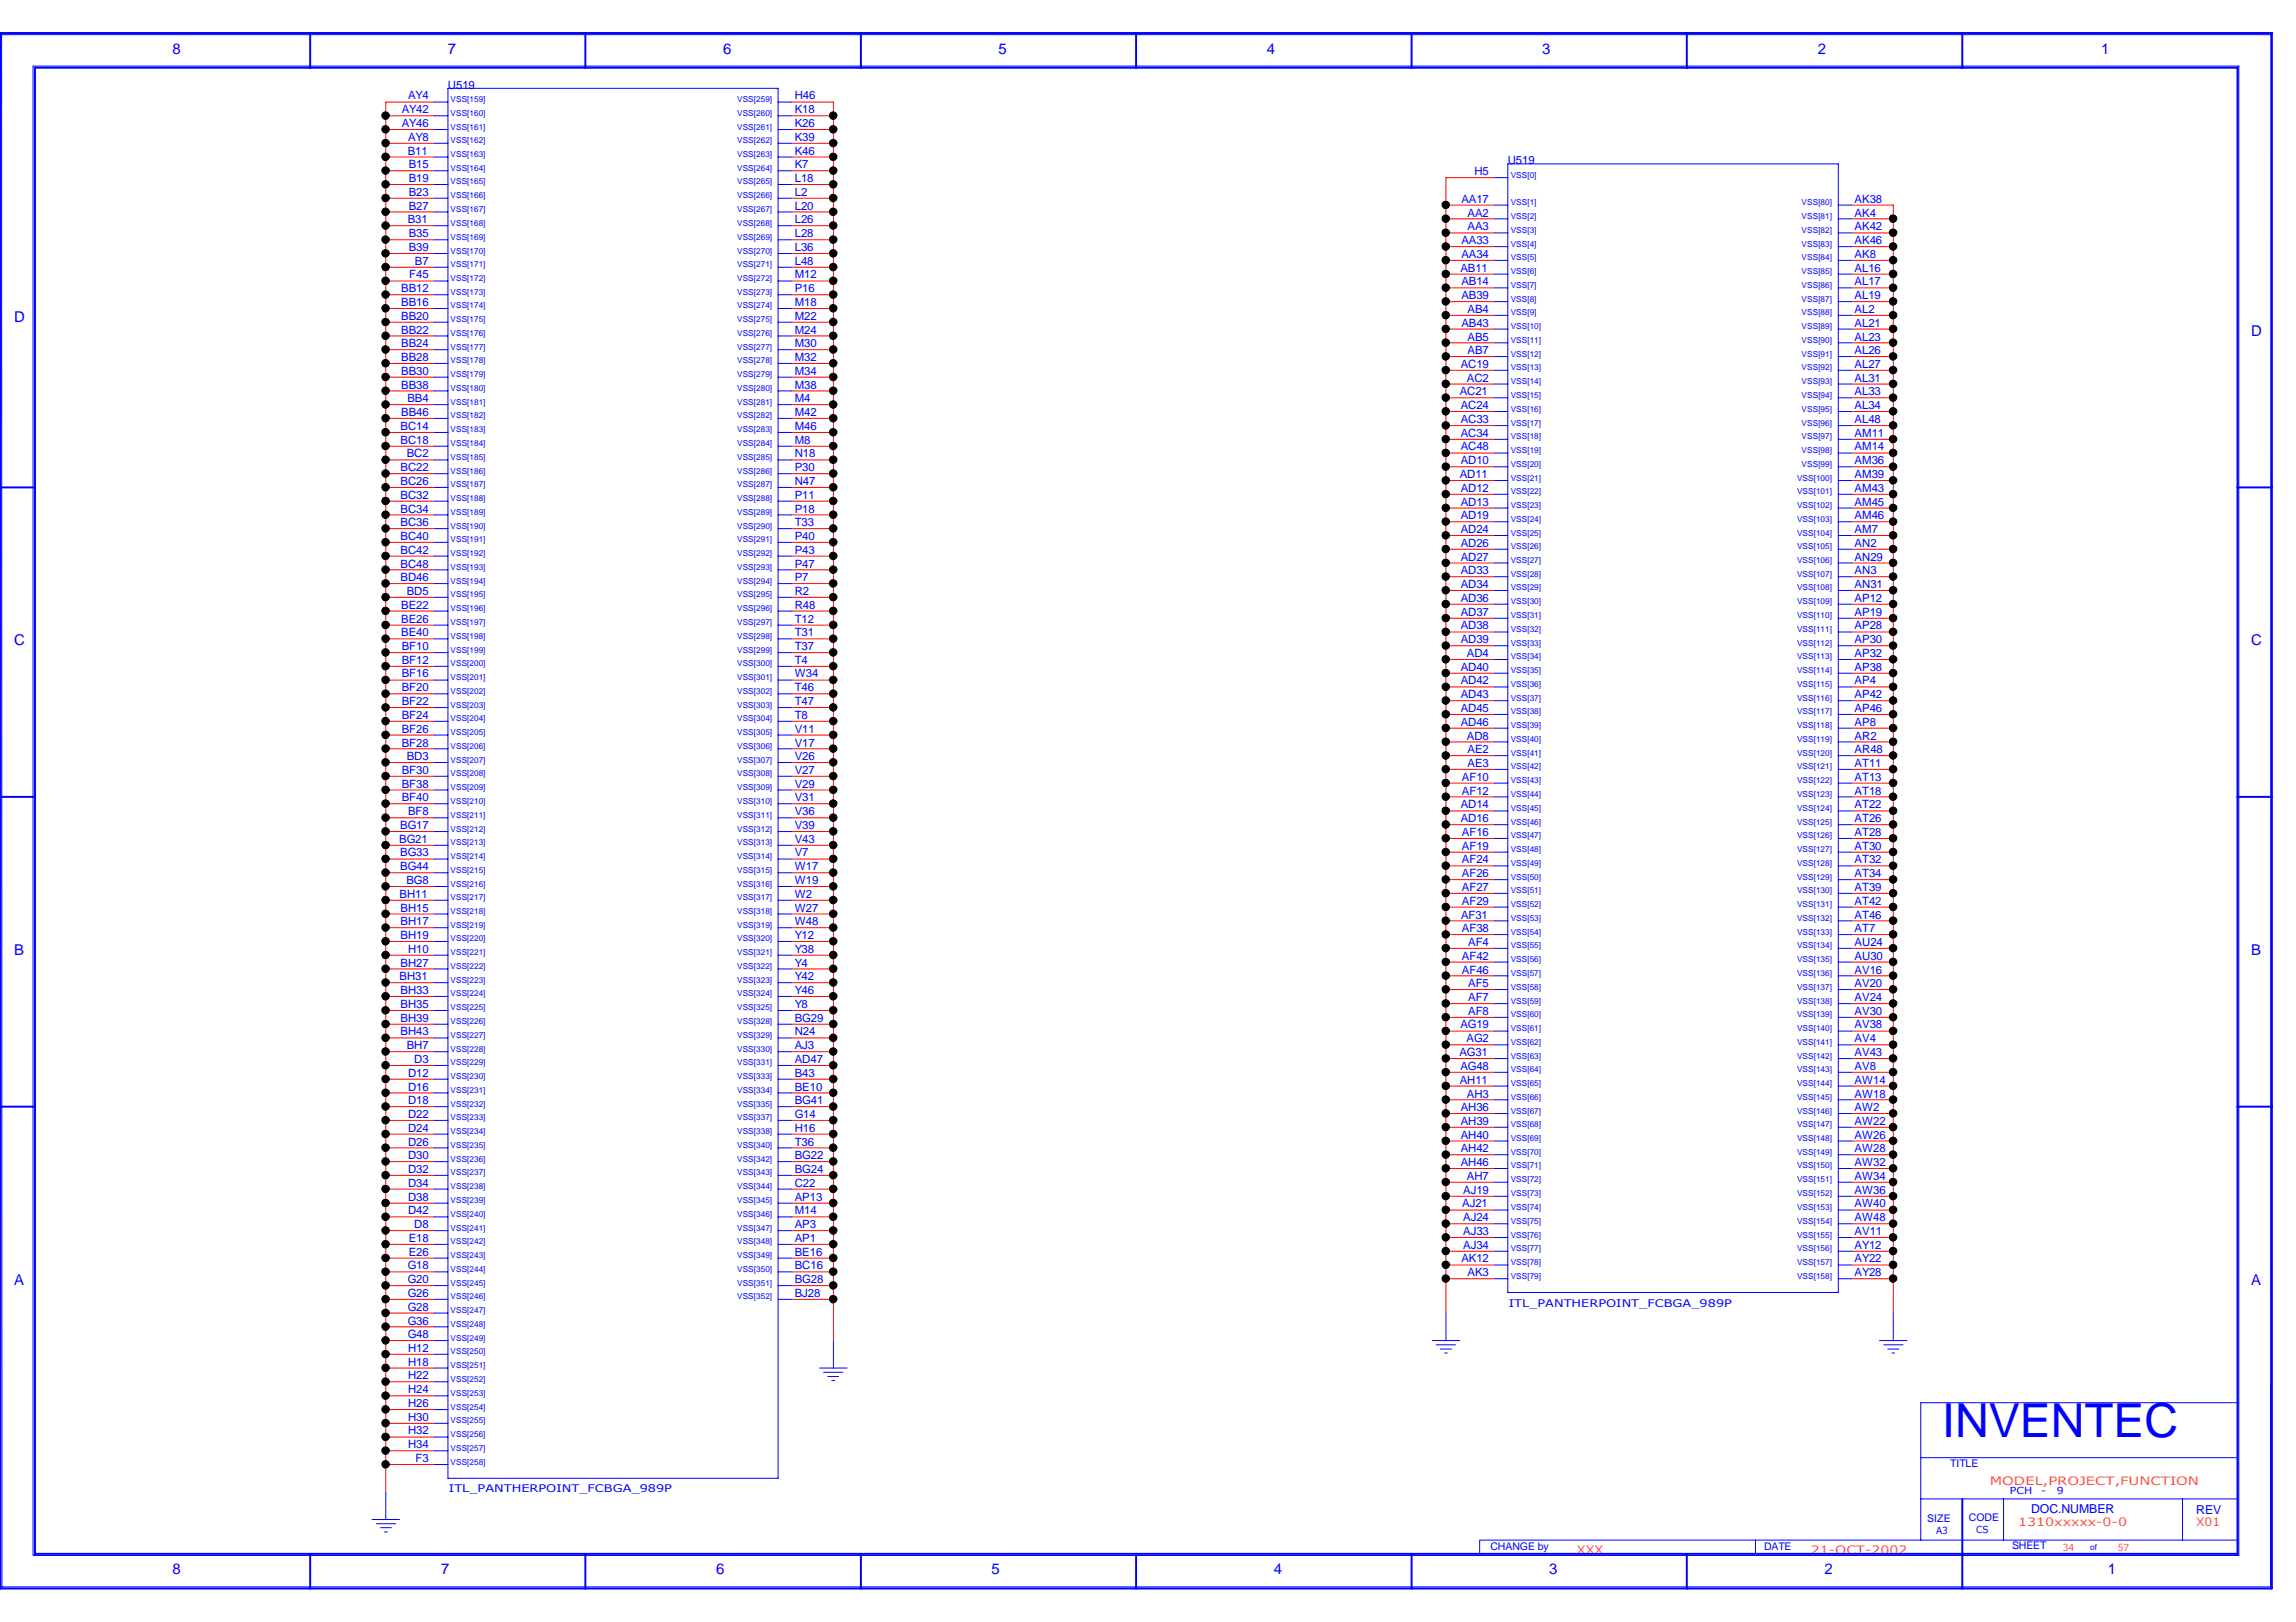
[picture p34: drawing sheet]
<svg xmlns="http://www.w3.org/2000/svg" width="297mm" height="210mm" viewBox="0 0 297 210" stroke-linecap="round" stroke-linejoin="round" font-family="sans-serif">
<defs><g id="words">
<text font-size="6.1" fill="#00f" x="251.2" y="186">INVENTEC</text>
<g font-size="1.9" fill="#00f">
<text x="22.3" y="6.9">8</text>
<text x="58" y="6.9">7</text>
<text x="93.6" y="6.9">6</text>
<text x="129.2" y="6.9">5</text>
<text x="163.9" y="6.9">4</text>
<text x="199.5" y="6.9">3</text>
<text x="235.2" y="6.9">2</text>
<text x="271.8" y="6.9">1</text>
<text x="1.8" y="41.7">D</text>
<text x="291.2" y="43.4">D</text>
<text x="1.8" y="83.5">C</text>
<text x="291.2" y="83.5">C</text>
<text x="1.8" y="123.6">B</text>
<text x="291.2" y="123.6">B</text>
<text x="1.8" y="166.3">A</text>
<text x="291.2" y="166.3">A</text>
<text x="22.3" y="203.7">8</text>
<text x="57.1" y="203.7">7</text>
<text x="92.7" y="203.7">6</text>
<text x="128.3" y="203.7">5</text>
<text x="164.8" y="203.7">4</text>
<text x="200.4" y="203.7">3</text>
<text x="236" y="203.7">2</text>
<text x="272.7" y="203.7">1</text>
</g>
<g font-size="1.6" fill="#00f">
<text x="262.8" y="195.8">DOC.NUMBER</text>
<text x="284.1" y="195.9">REV</text>
</g>
<g font-size="1.5" fill="#00f">
<text x="58" y="11.5">U519</text>
<text x="52" y="16.5">AY46</text>
<text x="52" y="14.6">AY42</text>
<text x="52.8" y="12.9">AY4</text>
<text x="102.8" y="16.5">K26</text>
<text x="102.8" y="14.6">K18</text>
<text x="102.8" y="12.9">H46</text>
<text x="52.7" y="20">B11</text>
<text x="52.8" y="18.2">AY8</text>
<text x="52.9" y="23.6">B19</text>
<text x="52.9" y="21.8">B15</text>
<text x="102.8" y="23.6">L18</text>
<text x="102.8" y="21.8">K7</text>
<text x="102.8" y="20">K46</text>
<text x="102.8" y="18.2">K39</text>
<text x="190.8" y="22.7">H5</text>
<text x="195.1" y="21.3">U519</text>
<text x="52.7" y="28.9">B31</text>
<text x="52.9" y="27.1">B27</text>
<text x="52.9" y="25.4">B23</text>
<text x="102.8" y="28.9">L26</text>
<text x="102.8" y="27.1">L20</text>
<text x="102.8" y="25.4">L2</text>
<text x="189.1" y="26.2">AA17</text>
<text x="189.9" y="29.8">AA3</text>
<text x="189.9" y="28">AA2</text>
<text x="239.9" y="29.8">AK42</text>
<text x="239.9" y="28">AK4</text>
<text x="239.9" y="26.2">AK38</text>
<text x="52.9" y="32.5">B39</text>
<text x="52.9" y="30.7">B35</text>
<text x="53.7" y="34.2">B7</text>
<text x="102.8" y="34.2">L48</text>
<text x="102.8" y="32.5">L36</text>
<text x="102.8" y="30.7">L28</text>
<text x="188.9" y="35.1">AB11</text>
<text x="189.1" y="33.4">AA34</text>
<text x="189.1" y="31.6">AA33</text>
<text x="239.9" y="35.1">AL16</text>
<text x="239.9" y="33.4">AK8</text>
<text x="239.9" y="31.6">AK46</text>
<text x="51.9" y="41.4">BB20</text>
<text x="51.9" y="39.6">BB16</text>
<text x="51.9" y="37.8">BB12</text>
<text x="53" y="36">F45</text>
<text x="102.8" y="41.4">M22</text>
<text x="102.8" y="39.6">M18</text>
<text x="102.8" y="37.8">P16</text>
<text x="102.8" y="36">M12</text>
<text x="189.1" y="38.7">AB39</text>
<text x="189.1" y="36.9">AB14</text>
<text x="189.9" y="40.5">AB4</text>
<text x="239.9" y="40.5">AL2</text>
<text x="239.9" y="38.7">AL19</text>
<text x="239.9" y="36.9">AL17</text>
<text x="51.9" y="46.7">BB28</text>
<text x="51.9" y="45">BB24</text>
<text x="51.9" y="43.2">BB22</text>
<text x="102.8" y="46.7">M32</text>
<text x="102.8" y="45">M30</text>
<text x="102.8" y="43.2">M24</text>
<text x="189" y="47.6">AC19</text>
<text x="189.1" y="42.3">AB43</text>
<text x="189.9" y="45.8">AB7</text>
<text x="189.9" y="44.1">AB5</text>
<text x="239.9" y="47.6">AL27</text>
<text x="239.9" y="45.8">AL26</text>
<text x="239.9" y="44.1">AL23</text>
<text x="239.9" y="42.3">AL21</text>
<text x="51.9" y="53.8">BB46</text>
<text x="51.9" y="50.3">BB38</text>
<text x="51.9" y="48.5">BB30</text>
<text x="52.7" y="52.1">BB4</text>
<text x="102.8" y="53.8">M42</text>
<text x="102.8" y="52.1">M4</text>
<text x="102.8" y="50.3">M38</text>
<text x="102.8" y="48.5">M34</text>
<text x="188.8" y="51.2">AC21</text>
<text x="189" y="53">AC24</text>
<text x="189.8" y="49.4">AC2</text>
<text x="239.9" y="53">AL34</text>
<text x="239.9" y="51.2">AL33</text>
<text x="239.9" y="49.4">AL31</text>
<text x="51.8" y="57.4">BC18</text>
<text x="51.8" y="55.6">BC14</text>
<text x="52.6" y="59.2">BC2</text>
<text x="102.8" y="59.2">N18</text>
<text x="102.8" y="57.4">M8</text>
<text x="102.8" y="55.6">M46</text>
<text x="189" y="58.3">AC48</text>
<text x="189" y="56.5">AC34</text>
<text x="189" y="54.7">AC33</text>
<text x="239.9" y="58.3">AM14</text>
<text x="239.9" y="56.5">AM11</text>
<text x="239.9" y="54.7">AL48</text>
<text x="51.8" y="64.5">BC32</text>
<text x="51.8" y="62.7">BC26</text>
<text x="51.8" y="61">BC22</text>
<text x="102.8" y="64.5">P11</text>
<text x="102.8" y="62.7">N47</text>
<text x="102.8" y="61">P30</text>
<text x="188.8" y="61.8">AD11</text>
<text x="189" y="65.4">AD13</text>
<text x="189" y="63.6">AD12</text>
<text x="189" y="60.1">AD10</text>
<text x="239.9" y="60.1">AM36</text>
<text x="239.9" y="65.4">AM45</text>
<text x="239.9" y="63.6">AM43</text>
<text x="239.9" y="61.8">AM39</text>
<text x="51.8" y="71.7">BC42</text>
<text x="51.8" y="69.9">BC40</text>
<text x="51.8" y="68.1">BC36</text>
<text x="51.8" y="66.3">BC34</text>
<text x="102.8" y="71.7">P43</text>
<text x="102.8" y="69.9">P40</text>
<text x="102.8" y="68.1">T33</text>
<text x="102.8" y="66.3">P18</text>
<text x="189" y="70.8">AD26</text>
<text x="189" y="69">AD24</text>
<text x="189" y="67.2">AD19</text>
<text x="239.9" y="70.8">AN2</text>
<text x="239.9" y="69">AM7</text>
<text x="239.9" y="67.2">AM46</text>
<text x="51.8" y="75.2">BD46</text>
<text x="51.8" y="73.4">BC48</text>
<text x="52.6" y="77">BD5</text>
<text x="102.8" y="77">R2</text>
<text x="102.8" y="75.2">P7</text>
<text x="102.8" y="73.4">P47</text>
<text x="189" y="77.9">AD36</text>
<text x="189" y="76.1">AD34</text>
<text x="189" y="74.3">AD33</text>
<text x="189" y="72.6">AD27</text>
<text x="239.9" y="77.9">AP12</text>
<text x="239.9" y="76.1">AN31</text>
<text x="239.9" y="74.3">AN3</text>
<text x="239.9" y="72.6">AN29</text>
<text x="51.9" y="82.3">BE40</text>
<text x="51.9" y="80.6">BE26</text>
<text x="51.9" y="78.8">BE22</text>
<text x="102.8" y="82.3">T31</text>
<text x="102.8" y="80.6">T12</text>
<text x="102.8" y="78.8">R48</text>
<text x="189" y="83.2">AD39</text>
<text x="189" y="81.4">AD38</text>
<text x="189" y="79.7">AD37</text>
<text x="239.9" y="83.2">AP30</text>
<text x="239.9" y="81.4">AP28</text>
<text x="239.9" y="79.7">AP19</text>
<text x="52" y="89.5">BF20</text>
<text x="52" y="87.7">BF16</text>
<text x="52" y="85.9">BF12</text>
<text x="52" y="84.1">BF10</text>
<text x="102.8" y="89.5">T46</text>
<text x="102.8" y="87.7">W34</text>
<text x="102.8" y="85.9">T4</text>
<text x="102.8" y="84.1">T37</text>
<text x="189" y="88.6">AD42</text>
<text x="189" y="86.8">AD40</text>
<text x="189.8" y="85">AD4</text>
<text x="239.9" y="88.6">AP4</text>
<text x="239.9" y="86.8">AP38</text>
<text x="239.9" y="85">AP32</text>
<text x="52" y="94.8">BF26</text>
<text x="52" y="93">BF24</text>
<text x="52" y="91.3">BF22</text>
<text x="102.8" y="94.8">V11</text>
<text x="102.8" y="93">T8</text>
<text x="102.8" y="91.3">T47</text>
<text x="189" y="93.9">AD46</text>
<text x="189" y="92.2">AD45</text>
<text x="189" y="90.4">AD43</text>
<text x="189.8" y="95.7">AD8</text>
<text x="239.9" y="95.7">AR2</text>
<text x="239.9" y="93.9">AP8</text>
<text x="239.9" y="92.2">AP46</text>
<text x="239.9" y="90.4">AP42</text>
<text x="52" y="101.9">BF38</text>
<text x="52" y="100.2">BF30</text>
<text x="52" y="96.6">BF28</text>
<text x="52.6" y="98.4">BD3</text>
<text x="102.8" y="101.9">V29</text>
<text x="102.8" y="100.2">V27</text>
<text x="102.8" y="98.4">V26</text>
<text x="102.8" y="96.6">V17</text>
<text x="189.1" y="101">AF10</text>
<text x="189.9" y="99.3">AE3</text>
<text x="189.9" y="97.5">AE2</text>
<text x="239.9" y="101">AT13</text>
<text x="239.9" y="99.3">AT11</text>
<text x="239.9" y="97.5">AR48</text>
<text x="51.8" y="107.3">BG17</text>
<text x="52" y="103.7">BF40</text>
<text x="52.8" y="105.5">BF8</text>
<text x="102.8" y="107.3">V39</text>
<text x="102.8" y="105.5">V36</text>
<text x="102.8" y="103.7">V31</text>
<text x="189" y="106.4">AD16</text>
<text x="189" y="104.6">AD14</text>
<text x="189.1" y="102.8">AF12</text>
<text x="239.9" y="106.4">AT26</text>
<text x="239.9" y="104.6">AT22</text>
<text x="239.9" y="102.8">AT18</text>
<text x="51.6" y="109.1">BG21</text>
<text x="51.8" y="112.6">BG44</text>
<text x="51.8" y="110.8">BG33</text>
<text x="102.8" y="112.6">W17</text>
<text x="102.8" y="110.8">V7</text>
<text x="102.8" y="109.1">V43</text>
<text x="189.1" y="113.5">AF26</text>
<text x="189.1" y="111.7">AF24</text>
<text x="189.1" y="109.9">AF19</text>
<text x="189.1" y="108.2">AF16</text>
<text x="239.9" y="113.5">AT34</text>
<text x="239.9" y="111.7">AT32</text>
<text x="239.9" y="109.9">AT30</text>
<text x="239.9" y="108.2">AT28</text>
<text x="51.7" y="116.2">BH11</text>
<text x="51.8" y="119.8">BH17</text>
<text x="51.8" y="118">BH15</text>
<text x="52.6" y="114.4">BG8</text>
<text x="102.8" y="119.8">W48</text>
<text x="102.8" y="118">W27</text>
<text x="102.8" y="116.2">W2</text>
<text x="102.8" y="114.4">W19</text>
<text x="189" y="118.9">AF31</text>
<text x="189.1" y="117.1">AF29</text>
<text x="189.1" y="115.3">AF27</text>
<text x="239.9" y="118.9">AT46</text>
<text x="239.9" y="117.1">AT42</text>
<text x="239.9" y="115.3">AT39</text>
<text x="51.8" y="125.1">BH27</text>
<text x="51.8" y="121.5">BH19</text>
<text x="52.8" y="123.3">H10</text>
<text x="102.8" y="125.1">Y4</text>
<text x="102.8" y="123.3">Y38</text>
<text x="102.8" y="121.5">Y12</text>
<text x="189.1" y="126">AF46</text>
<text x="189.1" y="124.2">AF42</text>
<text x="189.1" y="120.6">AF38</text>
<text x="189.9" y="122.4">AF4</text>
<text x="239.9" y="126">AV16</text>
<text x="239.9" y="124.2">AU30</text>
<text x="239.9" y="122.4">AU24</text>
<text x="239.9" y="120.6">AT7</text>
<text x="51.7" y="126.9">BH31</text>
<text x="51.8" y="130.4">BH35</text>
<text x="51.8" y="128.7">BH33</text>
<text x="102.8" y="130.4">Y8</text>
<text x="102.8" y="128.7">Y46</text>
<text x="102.8" y="126.9">Y42</text>
<text x="189.9" y="131.3">AF8</text>
<text x="189.9" y="129.5">AF7</text>
<text x="189.9" y="127.8">AF5</text>
<text x="239.9" y="131.3">AV30</text>
<text x="239.9" y="129.5">AV24</text>
<text x="239.9" y="127.8">AV20</text>
<text x="51.8" y="134">BH43</text>
<text x="51.8" y="132.2">BH39</text>
<text x="52.6" y="135.8">BH7</text>
<text x="53.6" y="137.5">D3</text>
<text x="102.8" y="137.5">AD47</text>
<text x="102.8" y="135.8">AJ3</text>
<text x="102.8" y="134">N24</text>
<text x="102.8" y="132.2">BG29</text>
<text x="188.8" y="136.7">AG31</text>
<text x="188.9" y="133.1">AG19</text>
<text x="189.7" y="134.9">AG2</text>
<text x="239.9" y="136.7">AV43</text>
<text x="239.9" y="134.9">AV4</text>
<text x="239.9" y="133.1">AV38</text>
<text x="52.8" y="142.9">D18</text>
<text x="52.8" y="141.1">D16</text>
<text x="52.8" y="139.3">D12</text>
<text x="102.8" y="142.9">BG41</text>
<text x="102.8" y="141.1">BE10</text>
<text x="102.8" y="139.3">B43</text>
<text x="188.8" y="140.3">AH11</text>
<text x="188.9" y="138.4">AG48</text>
<text x="189" y="143.8">AH36</text>
<text x="189.8" y="142">AH3</text>
<text x="239.9" y="143.8">AW2</text>
<text x="239.9" y="142">AW18</text>
<text x="239.9" y="140.3">AW14</text>
<text x="239.9" y="138.4">AV8</text>
<text x="52.8" y="148.3">D26</text>
<text x="52.8" y="146.5">D24</text>
<text x="52.8" y="144.7">D22</text>
<text x="102.8" y="148.3">T36</text>
<text x="102.8" y="146.5">H16</text>
<text x="102.8" y="144.7">G14</text>
<text x="189" y="149.1">AH42</text>
<text x="189" y="147.4">AH40</text>
<text x="189" y="145.6">AH39</text>
<text x="239.9" y="149.1">AW28</text>
<text x="239.9" y="147.4">AW26</text>
<text x="239.9" y="145.6">AW22</text>
<text x="52.8" y="155.4">D38</text>
<text x="52.8" y="153.6">D34</text>
<text x="52.8" y="151.8">D32</text>
<text x="52.8" y="150">D30</text>
<text x="102.8" y="155.4">AP13</text>
<text x="102.8" y="153.6">C22</text>
<text x="102.8" y="151.8">BG24</text>
<text x="102.8" y="150">BG22</text>
<text x="189" y="150.9">AH46</text>
<text x="189.3" y="154.5">AJ19</text>
<text x="189.8" y="152.7">AH7</text>
<text x="239.9" y="154.5">AW36</text>
<text x="239.9" y="152.7">AW34</text>
<text x="239.9" y="150.9">AW32</text>
<text x="52.8" y="157.1">D42</text>
<text x="52.9" y="160.7">E18</text>
<text x="53.6" y="158.9">D8</text>
<text x="102.8" y="160.7">AP1</text>
<text x="102.8" y="158.9">AP3</text>
<text x="102.8" y="157.1">M14</text>
<text x="189.2" y="156.3">AJ21</text>
<text x="189.3" y="161.6">AJ34</text>
<text x="189.3" y="159.8">AJ33</text>
<text x="189.3" y="158">AJ24</text>
<text x="239.9" y="161.6">AY12</text>
<text x="239.9" y="159.8">AV11</text>
<text x="239.9" y="158">AW48</text>
<text x="239.9" y="156.3">AW40</text>
<text x="52.7" y="167.9">G26</text>
<text x="52.7" y="166.1">G20</text>
<text x="52.7" y="164.3">G18</text>
<text x="52.9" y="162.5">E26</text>
<text x="102.8" y="167.9">BJ28</text>
<text x="102.8" y="166.1">BG28</text>
<text x="102.8" y="164.3">BC16</text>
<text x="102.8" y="162.5">BE16</text>
<text x="189.1" y="163.4">AK12</text>
<text x="189.9" y="165.2">AK3</text>
<text x="239.9" y="165.2">AY28</text>
<text x="239.9" y="163.4">AY22</text>
<text x="52.7" y="173.2">G48</text>
<text x="52.7" y="171.4">G36</text>
<text x="52.7" y="169.6">G28</text>
<text x="52.8" y="178.5">H22</text>
<text x="52.8" y="176.7">H18</text>
<text x="52.8" y="175">H12</text>
<text x="52.8" y="185.6">H32</text>
<text x="52.8" y="183.9">H30</text>
<text x="52.8" y="182.1">H26</text>
<text x="52.8" y="180.3">H24</text>
<text x="52.8" y="187.4">H34</text>
<text x="53.8" y="189.2">F3</text>
</g>
<g font-size="1.5" fill="#ff8c00">
<text x="257.4" y="192.2">MODEL,PROJECT,FUNCTION</text>
<text x="261.1" y="197.5">1310xxxxx-0-0</text>
<text x="284.1" y="197.5">X01</text>
<text x="204" y="201.1">XXX</text>
<text x="234.3" y="201.1">21-OCT-2002</text>
</g>
<g font-size="1.4" fill="#00f">
<text x="195.2" y="169.1">ITL_PANTHERPOINT_FCBGA_989P</text>
<text x="252.3" y="189.9">TITLE</text>
<text x="58.1" y="193.1">ITL_PANTHERPOINT_FCBGA_989P</text>
<text x="249.3" y="197">SIZE</text>
<text x="254.7" y="196.8">CODE</text>
<text x="192.8" y="200.6">CHANGE by</text>
<text x="228.2" y="200.6">DATE</text>
<text x="260.3" y="200.4">SHEET</text>
</g>
<g font-size="1.3" fill="#00f">
<text x="260" y="193.4">PCH</text>
<text x="264.1" y="193.4">-</text>
<text x="266.1" y="193.4">9</text>
<text x="250.5" y="198.5">A3</text>
<text x="255.6" y="198.4">CS</text>
</g>
<g font-size="1.3" fill="#ff8c00">
<text x="266.9" y="200.7">34</text>
<text x="274" y="200.7">57</text>
</g>
<g font-size="1.1" fill="#00f">
<text x="58.3" y="16.8">VSS[161]</text>
<text x="58.3" y="15">VSS[160]</text>
<text x="58.3" y="13.2">VSS[159]</text>
<text x="95.4" y="16.8">VSS[261]</text>
<text x="95.4" y="15">VSS[260]</text>
<text x="95.4" y="13.2">VSS[259]</text>
<text x="58.3" y="23.9">VSS[165]</text>
<text x="58.3" y="22.1">VSS[164]</text>
<text x="58.3" y="20.3">VSS[163]</text>
<text x="58.3" y="18.5">VSS[162]</text>
<text x="95.4" y="23.9">VSS[265]</text>
<text x="95.4" y="22.1">VSS[264]</text>
<text x="95.4" y="20.3">VSS[263]</text>
<text x="95.4" y="18.5">VSS[262]</text>
<text x="195.4" y="23">VSS[0]</text>
<text x="58.3" y="29.2">VSS[168]</text>
<text x="58.3" y="27.4">VSS[167]</text>
<text x="58.3" y="25.7">VSS[166]</text>
<text x="95.4" y="29.2">VSS[268]</text>
<text x="95.4" y="27.4">VSS[267]</text>
<text x="95.4" y="25.7">VSS[266]</text>
<text x="195.4" y="28.3">VSS[2]</text>
<text x="195.4" y="26.5">VSS[1]</text>
<text x="233.1" y="28.3">VSS[81]</text>
<text x="233.1" y="26.5">VSS[80]</text>
<text x="58.3" y="34.6">VSS[171]</text>
<text x="58.3" y="32.8">VSS[170]</text>
<text x="58.3" y="31">VSS[169]</text>
<text x="95.4" y="34.6">VSS[271]</text>
<text x="95.4" y="32.8">VSS[270]</text>
<text x="95.4" y="31">VSS[269]</text>
<text x="195.4" y="35.5">VSS[6]</text>
<text x="195.4" y="33.7">VSS[5]</text>
<text x="195.4" y="31.9">VSS[4]</text>
<text x="195.4" y="30.1">VSS[3]</text>
<text x="233.1" y="35.5">VSS[85]</text>
<text x="233.1" y="33.7">VSS[84]</text>
<text x="233.1" y="31.9">VSS[83]</text>
<text x="233.1" y="30.1">VSS[82]</text>
<text x="58.3" y="41.7">VSS[175]</text>
<text x="58.3" y="39.9">VSS[174]</text>
<text x="58.3" y="38.1">VSS[173]</text>
<text x="58.3" y="36.4">VSS[172]</text>
<text x="95.4" y="41.7">VSS[275]</text>
<text x="95.4" y="39.9">VSS[274]</text>
<text x="95.4" y="38.1">VSS[273]</text>
<text x="95.4" y="36.4">VSS[272]</text>
<text x="195.4" y="40.8">VSS[9]</text>
<text x="195.4" y="39">VSS[8]</text>
<text x="195.4" y="37.3">VSS[7]</text>
<text x="233.1" y="40.8">VSS[88]</text>
<text x="233.1" y="39">VSS[87]</text>
<text x="233.1" y="37.3">VSS[86]</text>
<text x="58.3" y="47">VSS[178]</text>
<text x="58.3" y="45.3">VSS[177]</text>
<text x="58.3" y="43.5">VSS[176]</text>
<text x="95.4" y="47">VSS[278]</text>
<text x="95.4" y="45.3">VSS[277]</text>
<text x="95.4" y="43.5">VSS[276]</text>
<text x="195.4" y="47.9">VSS[13]</text>
<text x="195.4" y="46.1">VSS[12]</text>
<text x="195.4" y="44.4">VSS[11]</text>
<text x="195.4" y="42.6">VSS[10]</text>
<text x="233.1" y="47.9">VSS[92]</text>
<text x="233.1" y="46.1">VSS[91]</text>
<text x="233.1" y="44.4">VSS[90]</text>
<text x="233.1" y="42.6">VSS[89]</text>
<text x="58.3" y="52.4">VSS[181]</text>
<text x="58.3" y="50.6">VSS[180]</text>
<text x="58.3" y="48.8">VSS[179]</text>
<text x="95.4" y="52.4">VSS[281]</text>
<text x="95.4" y="50.6">VSS[280]</text>
<text x="95.4" y="48.8">VSS[279]</text>
<text x="195.4" y="53.3">VSS[16]</text>
<text x="195.4" y="51.5">VSS[15]</text>
<text x="195.4" y="49.7">VSS[14]</text>
<text x="233.1" y="53.3">VSS[95]</text>
<text x="233.1" y="51.5">VSS[94]</text>
<text x="233.1" y="49.7">VSS[93]</text>
<text x="58.3" y="59.5">VSS[185]</text>
<text x="58.3" y="57.7">VSS[184]</text>
<text x="58.3" y="56">VSS[183]</text>
<text x="58.3" y="54.1">VSS[182]</text>
<text x="95.4" y="59.5">VSS[285]</text>
<text x="95.4" y="57.7">VSS[284]</text>
<text x="95.4" y="56">VSS[283]</text>
<text x="95.4" y="54.1">VSS[282]</text>
<text x="195.4" y="58.6">VSS[19]</text>
<text x="195.4" y="56.9">VSS[18]</text>
<text x="195.4" y="55.1">VSS[17]</text>
<text x="233.1" y="58.6">VSS[98]</text>
<text x="233.1" y="56.9">VSS[97]</text>
<text x="233.1" y="55.1">VSS[96]</text>
<text x="58.3" y="64.9">VSS[188]</text>
<text x="58.3" y="63.1">VSS[187]</text>
<text x="58.3" y="61.3">VSS[186]</text>
<text x="95.4" y="64.9">VSS[288]</text>
<text x="95.4" y="63.1">VSS[287]</text>
<text x="95.4" y="61.3">VSS[286]</text>
<text x="195.4" y="65.7">VSS[23]</text>
<text x="195.4" y="64">VSS[22]</text>
<text x="195.4" y="62.2">VSS[21]</text>
<text x="195.4" y="60.4">VSS[20]</text>
<text x="232.5" y="65.7">VSS[102]</text>
<text x="232.5" y="64">VSS[101]</text>
<text x="232.5" y="62.2">VSS[100]</text>
<text x="233.1" y="60.4">VSS[99]</text>
<text x="58.3" y="72">VSS[192]</text>
<text x="58.3" y="70.2">VSS[191]</text>
<text x="58.3" y="68.4">VSS[190]</text>
<text x="58.3" y="66.6">VSS[189]</text>
<text x="95.4" y="72">VSS[292]</text>
<text x="95.4" y="70.2">VSS[291]</text>
<text x="95.4" y="68.4">VSS[290]</text>
<text x="95.4" y="66.6">VSS[289]</text>
<text x="195.4" y="71.1">VSS[26]</text>
<text x="195.4" y="69.3">VSS[25]</text>
<text x="195.4" y="67.5">VSS[24]</text>
<text x="232.5" y="71.1">VSS[105]</text>
<text x="232.5" y="69.3">VSS[104]</text>
<text x="232.5" y="67.5">VSS[103]</text>
<text x="58.3" y="77.3">VSS[195]</text>
<text x="58.3" y="75.5">VSS[194]</text>
<text x="58.3" y="73.7">VSS[193]</text>
<text x="95.4" y="77.3">VSS[295]</text>
<text x="95.4" y="75.5">VSS[294]</text>
<text x="95.4" y="73.7">VSS[293]</text>
<text x="195.4" y="76.4">VSS[29]</text>
<text x="195.4" y="74.6">VSS[28]</text>
<text x="195.4" y="72.9">VSS[27]</text>
<text x="232.5" y="76.4">VSS[108]</text>
<text x="232.5" y="74.6">VSS[107]</text>
<text x="232.5" y="72.9">VSS[106]</text>
<text x="58.3" y="82.7">VSS[198]</text>
<text x="58.3" y="80.9">VSS[197]</text>
<text x="58.3" y="79.1">VSS[196]</text>
<text x="95.4" y="82.7">VSS[298]</text>
<text x="95.4" y="80.9">VSS[297]</text>
<text x="95.4" y="79.1">VSS[296]</text>
<text x="195.4" y="83.6">VSS[33]</text>
<text x="195.4" y="81.8">VSS[32]</text>
<text x="195.4" y="80">VSS[31]</text>
<text x="195.4" y="78.2">VSS[30]</text>
<text x="232.5" y="83.6">VSS[112]</text>
<text x="232.5" y="81.8">VSS[111]</text>
<text x="232.5" y="80">VSS[110]</text>
<text x="232.5" y="78.2">VSS[109]</text>
<text x="58.3" y="89.8">VSS[202]</text>
<text x="58.3" y="88">VSS[201]</text>
<text x="58.3" y="86.2">VSS[200]</text>
<text x="58.3" y="84.5">VSS[199]</text>
<text x="95.4" y="89.8">VSS[302]</text>
<text x="95.4" y="88">VSS[301]</text>
<text x="95.4" y="86.2">VSS[300]</text>
<text x="95.4" y="84.5">VSS[299]</text>
<text x="195.4" y="88.9">VSS[36]</text>
<text x="195.4" y="87.1">VSS[35]</text>
<text x="195.4" y="85.3">VSS[34]</text>
<text x="232.5" y="88.9">VSS[115]</text>
<text x="232.5" y="87.1">VSS[114]</text>
<text x="232.5" y="85.3">VSS[113]</text>
<text x="58.3" y="95.1">VSS[205]</text>
<text x="58.3" y="93.3">VSS[204]</text>
<text x="58.3" y="91.6">VSS[203]</text>
<text x="95.4" y="95.1">VSS[305]</text>
<text x="95.4" y="93.3">VSS[304]</text>
<text x="95.4" y="91.6">VSS[303]</text>
<text x="195.4" y="94.2">VSS[39]</text>
<text x="195.4" y="92.5">VSS[38]</text>
<text x="195.4" y="90.7">VSS[37]</text>
<text x="232.5" y="94.2">VSS[118]</text>
<text x="232.5" y="92.5">VSS[117]</text>
<text x="232.5" y="90.7">VSS[116]</text>
<text x="58.3" y="100.5">VSS[208]</text>
<text x="58.3" y="98.7">VSS[207]</text>
<text x="58.3" y="96.9">VSS[206]</text>
<text x="95.4" y="100.5">VSS[308]</text>
<text x="95.4" y="98.7">VSS[307]</text>
<text x="95.4" y="96.9">VSS[306]</text>
<text x="195.4" y="101.3">VSS[43]</text>
<text x="195.4" y="99.6">VSS[42]</text>
<text x="195.4" y="97.8">VSS[41]</text>
<text x="195.4" y="96">VSS[40]</text>
<text x="232.5" y="101.3">VSS[122]</text>
<text x="232.5" y="99.6">VSS[121]</text>
<text x="232.5" y="97.8">VSS[120]</text>
<text x="232.5" y="96">VSS[119]</text>
<text x="58.3" y="107.6">VSS[212]</text>
<text x="58.3" y="105.8">VSS[211]</text>
<text x="58.3" y="104">VSS[210]</text>
<text x="58.3" y="102.2">VSS[209]</text>
<text x="95.4" y="107.6">VSS[312]</text>
<text x="95.4" y="105.8">VSS[311]</text>
<text x="95.4" y="104">VSS[310]</text>
<text x="95.4" y="102.2">VSS[309]</text>
<text x="195.4" y="106.7">VSS[46]</text>
<text x="195.4" y="104.9">VSS[45]</text>
<text x="195.4" y="103.1">VSS[44]</text>
<text x="232.5" y="106.7">VSS[125]</text>
<text x="232.5" y="104.9">VSS[124]</text>
<text x="232.5" y="103.1">VSS[123]</text>
<text x="58.3" y="112.9">VSS[215]</text>
<text x="58.3" y="111.2">VSS[214]</text>
<text x="58.3" y="109.4">VSS[213]</text>
<text x="95.4" y="112.9">VSS[315]</text>
<text x="95.4" y="111.2">VSS[314]</text>
<text x="95.4" y="109.4">VSS[313]</text>
<text x="195.4" y="113.8">VSS[50]</text>
<text x="195.4" y="112.1">VSS[49]</text>
<text x="195.4" y="110.3">VSS[48]</text>
<text x="195.4" y="108.5">VSS[47]</text>
<text x="232.5" y="113.8">VSS[129]</text>
<text x="232.5" y="112.1">VSS[128]</text>
<text x="232.5" y="110.3">VSS[127]</text>
<text x="232.5" y="108.5">VSS[126]</text>
<text x="58.3" y="118.3">VSS[218]</text>
<text x="58.3" y="116.5">VSS[217]</text>
<text x="58.3" y="114.7">VSS[216]</text>
<text x="95.4" y="118.3">VSS[318]</text>
<text x="95.4" y="116.5">VSS[317]</text>
<text x="95.4" y="114.7">VSS[316]</text>
<text x="195.4" y="119.2">VSS[53]</text>
<text x="195.4" y="117.4">VSS[52]</text>
<text x="195.4" y="115.6">VSS[51]</text>
<text x="232.5" y="119.2">VSS[132]</text>
<text x="232.5" y="117.4">VSS[131]</text>
<text x="232.5" y="115.6">VSS[130]</text>
<text x="58.3" y="125.4">VSS[222]</text>
<text x="58.3" y="123.6">VSS[221]</text>
<text x="58.3" y="121.8">VSS[220]</text>
<text x="58.3" y="120.1">VSS[219]</text>
<text x="95.4" y="125.4">VSS[322]</text>
<text x="95.4" y="123.6">VSS[321]</text>
<text x="95.4" y="121.8">VSS[320]</text>
<text x="95.4" y="120.1">VSS[319]</text>
<text x="195.4" y="124.5">VSS[56]</text>
<text x="195.4" y="122.7">VSS[55]</text>
<text x="195.4" y="120.9">VSS[54]</text>
<text x="232.5" y="124.5">VSS[135]</text>
<text x="232.5" y="122.7">VSS[134]</text>
<text x="232.5" y="120.9">VSS[133]</text>
<text x="58.3" y="130.8">VSS[225]</text>
<text x="58.3" y="128.9">VSS[224]</text>
<text x="58.3" y="127.2">VSS[223]</text>
<text x="95.4" y="130.8">VSS[325]</text>
<text x="95.4" y="128.9">VSS[324]</text>
<text x="95.4" y="127.2">VSS[323]</text>
<text x="195.4" y="131.7">VSS[60]</text>
<text x="195.4" y="129.9">VSS[59]</text>
<text x="195.4" y="128.1">VSS[58]</text>
<text x="195.4" y="126.3">VSS[57]</text>
<text x="232.5" y="131.7">VSS[139]</text>
<text x="232.5" y="129.9">VSS[138]</text>
<text x="232.5" y="128.1">VSS[137]</text>
<text x="232.5" y="126.3">VSS[136]</text>
<text x="58.3" y="137.9">VSS[229]</text>
<text x="58.3" y="136.1">VSS[228]</text>
<text x="58.3" y="134.3">VSS[227]</text>
<text x="58.3" y="132.5">VSS[226]</text>
<text x="95.4" y="137.9">VSS[331]</text>
<text x="95.4" y="136.1">VSS[330]</text>
<text x="95.4" y="134.3">VSS[329]</text>
<text x="95.4" y="132.5">VSS[328]</text>
<text x="195.4" y="137">VSS[63]</text>
<text x="195.4" y="135.2">VSS[62]</text>
<text x="195.4" y="133.4">VSS[61]</text>
<text x="232.5" y="137">VSS[142]</text>
<text x="232.5" y="135.2">VSS[141]</text>
<text x="232.5" y="133.4">VSS[140]</text>
<text x="58.3" y="143.2">VSS[232]</text>
<text x="58.3" y="141.4">VSS[231]</text>
<text x="58.3" y="139.7">VSS[230]</text>
<text x="95.4" y="143.2">VSS[335]</text>
<text x="95.4" y="141.4">VSS[334]</text>
<text x="95.4" y="139.7">VSS[333]</text>
<text x="195.4" y="142.3">VSS[66]</text>
<text x="195.4" y="140.5">VSS[65]</text>
<text x="195.4" y="138.8">VSS[64]</text>
<text x="232.5" y="142.3">VSS[145]</text>
<text x="232.5" y="140.5">VSS[144]</text>
<text x="232.5" y="138.8">VSS[143]</text>
<text x="58.3" y="148.5">VSS[235]</text>
<text x="58.3" y="146.8">VSS[234]</text>
<text x="58.3" y="145">VSS[233]</text>
<text x="95.4" y="148.5">VSS[340]</text>
<text x="95.4" y="146.8">VSS[338]</text>
<text x="95.4" y="145">VSS[337]</text>
<text x="195.4" y="149.4">VSS[70]</text>
<text x="195.4" y="147.7">VSS[69]</text>
<text x="195.4" y="145.9">VSS[68]</text>
<text x="195.4" y="144.1">VSS[67]</text>
<text x="232.5" y="149.4">VSS[149]</text>
<text x="232.5" y="147.7">VSS[148]</text>
<text x="232.5" y="145.9">VSS[147]</text>
<text x="232.5" y="144.1">VSS[146]</text>
<text x="58.3" y="155.7">VSS[239]</text>
<text x="58.3" y="153.9">VSS[238]</text>
<text x="58.3" y="152.1">VSS[237]</text>
<text x="58.3" y="150.3">VSS[236]</text>
<text x="95.4" y="155.7">VSS[345]</text>
<text x="95.4" y="153.9">VSS[344]</text>
<text x="95.4" y="152.1">VSS[343]</text>
<text x="95.4" y="150.3">VSS[342]</text>
<text x="195.4" y="154.8">VSS[73]</text>
<text x="195.4" y="153">VSS[72]</text>
<text x="195.4" y="151.2">VSS[71]</text>
<text x="232.5" y="154.8">VSS[152]</text>
<text x="232.5" y="153">VSS[151]</text>
<text x="232.5" y="151.2">VSS[150]</text>
<text x="58.3" y="161">VSS[242]</text>
<text x="58.3" y="159.3">VSS[241]</text>
<text x="58.3" y="157.5">VSS[240]</text>
<text x="95.4" y="161">VSS[348]</text>
<text x="95.4" y="159.3">VSS[347]</text>
<text x="95.4" y="157.5">VSS[346]</text>
<text x="195.4" y="161.9">VSS[77]</text>
<text x="195.4" y="160.1">VSS[76]</text>
<text x="195.4" y="158.4">VSS[75]</text>
<text x="195.4" y="156.6">VSS[74]</text>
<text x="232.5" y="161.9">VSS[156]</text>
<text x="232.5" y="160.1">VSS[155]</text>
<text x="232.5" y="158.4">VSS[154]</text>
<text x="232.5" y="156.6">VSS[153]</text>
<text x="58.3" y="166.4">VSS[245]</text>
<text x="58.3" y="164.6">VSS[244]</text>
<text x="58.3" y="162.8">VSS[243]</text>
<text x="95.4" y="166.4">VSS[351]</text>
<text x="95.4" y="164.6">VSS[350]</text>
<text x="95.4" y="162.8">VSS[349]</text>
<text x="195.4" y="165.5">VSS[79]</text>
<text x="195.4" y="163.7">VSS[78]</text>
<text x="232.5" y="165.5">VSS[158]</text>
<text x="232.5" y="163.7">VSS[157]</text>
<text x="58.3" y="173.5">VSS[249]</text>
<text x="58.3" y="171.7">VSS[248]</text>
<text x="58.3" y="169.9">VSS[247]</text>
<text x="58.3" y="168.1">VSS[246]</text>
<text x="95.4" y="168.1">VSS[352]</text>
<text x="58.3" y="178.8">VSS[252]</text>
<text x="58.3" y="177">VSS[251]</text>
<text x="58.3" y="175.3">VSS[250]</text>
<text x="58.3" y="186">VSS[256]</text>
<text x="58.3" y="184.2">VSS[255]</text>
<text x="58.3" y="182.4">VSS[254]</text>
<text x="58.3" y="180.6">VSS[253]</text>
<text x="58.3" y="189.5">VSS[258]</text>
<text x="58.3" y="187.7">VSS[257]</text>
<text x="270.4" y="200.6">of</text>
</g>
</g></defs>
<g fill="none" stroke="#f00" stroke-width=".13">
<path d="M49.9 15h6.3M49.9 16.8h6.3M49.9 18.5h6.3M56.2 13.2h-6.3v179.9M102.4 13.2h5.4v160.3M102.4 15h5.4M102.4 16.8h5.4M102.4 18.5h5.4M49.9 20.3h6.3M49.9 22.1h6.3M49.9 23.9h6.3M49.9 25.7h6.3"/>
<path d="M49.9 27.4h6.3M49.9 29.2h6.3M49.9 31h6.3M49.9 32.8h6.3M49.9 34.6h6.3M49.9 36.4h6.3M49.9 38.1h6.3M49.9 39.9h6.3M102.4 20.3h5.4M102.4 22.1h5.4M102.4 23.9h5.4M102.4 25.7h5.4"/>
<path d="M102.4 27.4h5.4M102.4 29.2h5.4M102.4 31h5.4M102.4 32.8h5.4M102.4 34.6h5.4M102.4 36.4h5.4M102.4 38.1h5.4M102.4 39.9h5.4M187.1 26.5h6.2M187.1 28.3h6.2M187.1 30.1h6.2M187.1 31.9h6.2"/>
<path d="M187.1 33.7h6.2M187.1 35.5h6.2M187.1 37.3h6.2M187.1 39h6.2M193.3 23h-6.2v146.9M239.6 26.5h5.3v143.4M239.6 28.3h5.3M239.6 30.1h5.3M239.6 31.9h5.3M239.6 33.7h5.3M239.6 35.5h5.3M239.6 37.3h5.3"/>
<path d="M239.6 39h5.3M49.9 41.7h6.3M49.9 43.5h6.3M49.9 45.3h6.3M49.9 47h6.3M49.9 48.8h6.3M49.9 50.6h6.3M49.9 52.4h6.3M49.9 54.1h6.3M49.9 56h6.3M49.9 57.7h6.3M49.9 59.5h6.3"/>
<path d="M102.4 41.7h5.4M102.4 43.5h5.4M102.4 45.3h5.4M102.4 47h5.4M102.4 48.8h5.4M102.4 50.6h5.4M102.4 52.4h5.4M102.4 54.1h5.4M102.4 56h5.4M102.4 57.7h5.4M102.4 59.5h5.4M187.1 40.8h6.2"/>
<path d="M187.1 42.6h6.2M187.1 44.4h6.2M187.1 46.1h6.2M187.1 47.9h6.2M187.1 49.7h6.2M187.1 51.5h6.2M187.1 53.3h6.2M187.1 55.1h6.2M187.1 56.9h6.2M187.1 58.6h6.2M239.6 40.8h5.3M239.6 42.6h5.3"/>
<path d="M239.6 44.4h5.3M239.6 46.1h5.3M239.6 47.9h5.3M239.6 49.7h5.3M239.6 51.5h5.3M239.6 53.3h5.3M239.6 55.1h5.3M239.6 56.9h5.3M239.6 58.6h5.3M49.9 61.3h6.3M49.9 63.1h6.3M49.9 64.9h6.3"/>
<path d="M49.9 66.6h6.3M49.9 68.4h6.3M49.9 70.2h6.3M49.9 72h6.3M49.9 73.7h6.3M49.9 75.5h6.3M49.9 77.3h6.3M49.9 79.1h6.3M102.4 61.3h5.4M102.4 63.1h5.4M102.4 64.9h5.4M102.4 66.6h5.4"/>
<path d="M102.4 68.4h5.4M102.4 70.2h5.4M102.4 72h5.4M102.4 73.7h5.4M102.4 75.5h5.4M102.4 77.3h5.4M102.4 79.1h5.4M187.1 60.4h6.2M187.1 62.2h6.2M187.1 64h6.2M187.1 65.7h6.2M187.1 67.5h6.2"/>
<path d="M187.1 69.3h6.2M187.1 71.1h6.2M187.1 72.9h6.2M187.1 74.6h6.2M187.1 76.4h6.2M187.1 78.2h6.2M239.6 60.4h5.3M239.6 62.2h5.3M239.6 64h5.3M239.6 65.7h5.3M239.6 67.5h5.3M239.6 69.3h5.3"/>
<path d="M239.6 71.1h5.3M239.6 72.9h5.3M239.6 74.6h5.3M239.6 76.4h5.3M239.6 78.2h5.3M49.9 80.9h6.3M49.9 82.7h6.3M49.9 84.5h6.3M49.9 86.2h6.3M49.9 88h6.3M49.9 89.8h6.3M49.9 91.6h6.3"/>
<path d="M49.9 93.3h6.3M49.9 95.1h6.3M49.9 96.9h6.3M49.9 98.7h6.3M102.4 80.9h5.4M102.4 82.7h5.4M102.4 84.5h5.4M102.4 86.2h5.4M102.4 88h5.4M102.4 89.8h5.4M102.4 91.6h5.4M102.4 93.3h5.4"/>
<path d="M102.4 95.1h5.4M102.4 96.9h5.4M102.4 98.7h5.4M187.1 80h6.2M187.1 81.8h6.2M187.1 83.6h6.2M187.1 85.3h6.2M187.1 87.1h6.2M187.1 88.9h6.2M187.1 90.7h6.2M187.1 92.5h6.2M187.1 94.2h6.2"/>
<path d="M187.1 96h6.2M187.1 97.8h6.2M187.1 99.6h6.2M239.6 80h5.3M239.6 81.8h5.3M239.6 83.6h5.3M239.6 85.3h5.3M239.6 87.1h5.3M239.6 88.9h5.3M239.6 90.7h5.3M239.6 92.5h5.3M239.6 94.2h5.3"/>
<path d="M239.6 96h5.3M239.6 97.8h5.3M239.6 99.6h5.3M49.9 100.5h6.3M49.9 102.2h6.3M49.9 104h6.3M49.9 105.8h6.3M49.9 107.6h6.3M49.9 109.4h6.3M49.9 111.2h6.3M49.9 112.9h6.3M49.9 114.7h6.3"/>
<path d="M49.9 116.5h6.3M49.9 118.3h6.3M102.4 100.5h5.4M102.4 102.2h5.4M102.4 104h5.4M102.4 105.8h5.4M102.4 107.6h5.4M102.4 109.4h5.4M102.4 111.2h5.4M102.4 112.9h5.4M102.4 114.7h5.4M102.4 116.5h5.4"/>
<path d="M102.4 118.3h5.4M187.1 101.3h6.2M187.1 103.1h6.2M187.1 104.9h6.2M187.1 106.7h6.2M187.1 108.5h6.2M187.1 110.3h6.2M187.1 112.1h6.2M187.1 113.8h6.2M187.1 115.6h6.2M187.1 117.4h6.2M187.1 119.2h6.2"/>
<path d="M239.6 101.3h5.3M239.6 103.1h5.3M239.6 104.9h5.3M239.6 106.7h5.3M239.6 108.5h5.3M239.6 110.3h5.3M239.6 112.1h5.3M239.6 113.8h5.3M239.6 115.6h5.3M239.6 117.4h5.3M239.6 119.2h5.3M49.9 120.1h6.3"/>
<path d="M49.9 121.8h6.3M49.9 123.6h6.3M49.9 125.4h6.3M49.9 127.2h6.3M49.9 128.9h6.3M49.9 130.8h6.3M49.9 132.5h6.3M49.9 134.3h6.3M49.9 136.1h6.3M49.9 137.9h6.3M49.9 139.7h6.3M102.4 120.1h5.4"/>
<path d="M102.4 121.8h5.4M102.4 123.6h5.4M102.4 125.4h5.4M102.4 127.2h5.4M102.4 128.9h5.4M102.4 130.8h5.4M102.4 132.5h5.4M102.4 134.3h5.4M102.4 136.1h5.4M102.4 137.9h5.4M102.4 139.7h5.4M187.1 120.9h6.2"/>
<path d="M187.1 122.7h6.2M187.1 124.5h6.2M187.1 126.3h6.2M187.1 128.1h6.2M187.1 129.9h6.2M187.1 131.7h6.2M187.1 133.4h6.2M187.1 135.2h6.2M187.1 137h6.2M187.1 138.8h6.2M239.6 120.9h5.3M239.6 122.7h5.3"/>
<path d="M239.6 124.5h5.3M239.6 126.3h5.3M239.6 128.1h5.3M239.6 129.9h5.3M239.6 131.7h5.3M239.6 133.4h5.3M239.6 135.2h5.3M239.6 137h5.3M239.6 138.8h5.3M49.9 141.4h6.3M49.9 143.2h6.3M49.9 145h6.3"/>
<path d="M49.9 146.8h6.3M49.9 148.5h6.3M49.9 150.3h6.3M49.9 152.1h6.3M49.9 153.9h6.3M49.9 155.7h6.3M49.9 157.5h6.3M49.9 159.3h6.3M102.4 141.4h5.4M102.4 143.2h5.4M102.4 145h5.4M102.4 146.8h5.4"/>
<path d="M102.4 148.5h5.4M102.4 150.3h5.4M102.4 152.1h5.4M102.4 153.9h5.4M102.4 155.7h5.4M102.4 157.5h5.4M102.4 159.3h5.4M187.1 140.5h6.2M187.1 142.3h6.2M187.1 144.1h6.2M187.1 145.9h6.2M187.1 147.7h6.2"/>
<path d="M187.1 149.4h6.2M187.1 151.2h6.2M187.1 153h6.2M187.1 154.8h6.2M187.1 156.6h6.2M187.1 158.4h6.2M239.6 140.5h5.3M239.6 142.3h5.3M239.6 144.1h5.3M239.6 145.9h5.3M239.6 147.7h5.3M239.6 149.4h5.3"/>
<path d="M239.6 151.2h5.3M239.6 153h5.3M239.6 154.8h5.3M239.6 156.6h5.3M239.6 158.4h5.3M49.9 161h6.3M49.9 162.8h6.3M49.9 164.6h6.3M49.9 166.4h6.3M49.9 168.1h6.3M49.9 169.9h6.3M49.9 171.7h6.3"/>
<path d="M49.9 173.5h6.3M49.9 175.3h6.3M49.9 177h6.3M49.9 178.8h6.3M102.4 161h5.4M102.4 162.8h5.4M102.4 164.6h5.4M102.4 166.4h5.4M102.4 168.1h5.4M187.1 160.1h6.2M187.1 161.9h6.2M187.1 163.7h6.2"/>
<path d="M187.1 165.5h6.2M239.6 160.1h5.3M239.6 161.9h5.3M239.6 163.7h5.3M239.6 165.5h5.3M49.9 180.6h6.3M49.9 182.4h6.3M49.9 184.2h6.3M49.9 186h6.3M49.9 187.7h6.3M49.9 189.5h6.3"/>
</g>
<g fill="none" stroke="#00f" stroke-width=".13">
<path d="M.2 4.4l.1 201M.3 4.5h293.4M4.3 8.6v192.7M4.3 8.6h285.3v192.7h-285.3M56.2 13.2h1.8M56.2 15h1.8M56.2 16.8h1.8M56.2 18.5h1.8M58 11.4h42.7v179.9h-42.7zM100.7 13.2h1.7M100.7 15h1.7M100.7 16.8h1.7"/>
<path d="M100.7 18.5h1.7M293.8 4.5l-.1 200.9h-293.4M56.2 20.3h1.8M56.2 22.1h1.8M56.2 23.9h1.8M56.2 25.7h1.8M56.2 27.4h1.8M56.2 29.2h1.8M56.2 31h1.8M56.2 32.8h1.8M56.2 34.6h1.8M56.2 36.4h1.8"/>
<path d="M56.2 38.1h1.8M56.2 39.9h1.8M100.7 20.3h1.7M100.7 22.1h1.7M100.7 23.9h1.7M100.7 25.7h1.7M100.7 27.4h1.7M100.7 29.2h1.7M100.7 31h1.7M100.7 32.8h1.7M100.7 34.6h1.7M100.7 36.4h1.7"/>
<path d="M100.7 38.1h1.7M100.7 39.9h1.7M193.3 23h1.8M193.3 26.5h1.8M193.3 28.3h1.8M193.3 30.1h1.8M193.3 31.9h1.8M193.3 33.7h1.8M193.3 35.5h1.8M193.3 37.3h1.8M193.3 39h1.8M195.1 21.2h42.7v146.1h-42.7z"/>
<path d="M237.8 26.5h1.8M237.8 28.3h1.8M237.8 30.1h1.8M237.8 31.9h1.8M237.8 33.7h1.8M237.8 35.5h1.8M237.8 37.3h1.8M237.8 39h1.8M56.2 41.7h1.8M56.2 43.5h1.8M56.2 45.3h1.8M56.2 47h1.8"/>
<path d="M56.2 48.8h1.8M56.2 50.6h1.8M56.2 52.4h1.8M56.2 54.1h1.8M56.2 56h1.8M56.2 57.7h1.8M56.2 59.5h1.8M100.7 41.7h1.7M100.7 43.5h1.7M100.7 45.3h1.7M100.7 47h1.7M100.7 48.8h1.7"/>
<path d="M100.7 50.6h1.7M100.7 52.4h1.7M100.7 54.1h1.7M100.7 56h1.7M100.7 57.7h1.7M100.7 59.5h1.7M193.3 40.8h1.8M193.3 42.6h1.8M193.3 44.4h1.8M193.3 46.1h1.8M193.3 47.9h1.8M193.3 49.7h1.8"/>
<path d="M193.3 51.5h1.8M193.3 53.3h1.8M193.3 55.1h1.8M193.3 56.9h1.8M193.3 58.6h1.8M237.8 40.8h1.8M237.8 42.6h1.8M237.8 44.4h1.8M237.8 46.1h1.8M237.8 47.9h1.8M237.8 49.7h1.8M237.8 51.5h1.8"/>
<path d="M237.8 53.3h1.8M237.8 55.1h1.8M237.8 56.9h1.8M237.8 58.6h1.8M56.2 61.3h1.8M56.2 63.1h1.8M56.2 64.9h1.8M56.2 66.6h1.8M56.2 68.4h1.8M56.2 70.2h1.8M56.2 72h1.8M56.2 73.7h1.8"/>
<path d="M56.2 75.5h1.8M56.2 77.3h1.8M56.2 79.1h1.8M100.7 61.3h1.7M100.7 63.1h1.7M100.7 64.9h1.7M100.7 66.6h1.7M100.7 68.4h1.7M100.7 70.2h1.7M100.7 72h1.7M100.7 73.7h1.7M100.7 75.5h1.7"/>
<path d="M100.7 77.3h1.7M100.7 79.1h1.7M193.3 60.4h1.8M193.3 62.2h1.8M193.3 64h1.8M193.3 65.7h1.8M193.3 67.5h1.8M193.3 69.3h1.8M193.3 71.1h1.8M193.3 72.9h1.8M193.3 74.6h1.8M193.3 76.4h1.8"/>
<path d="M193.3 78.2h1.8M237.8 60.4h1.8M237.8 62.2h1.8M237.8 64h1.8M237.8 65.7h1.8M237.8 67.5h1.8M237.8 69.3h1.8M237.8 71.1h1.8M237.8 72.9h1.8M237.8 74.6h1.8M237.8 76.4h1.8M237.8 78.2h1.8"/>
<path d="M56.2 80.9h1.8M56.2 82.7h1.8M56.2 84.5h1.8M56.2 86.2h1.8M56.2 88h1.8M56.2 89.8h1.8M56.2 91.6h1.8M56.2 93.3h1.8M56.2 95.1h1.8M56.2 96.9h1.8M56.2 98.7h1.8M100.7 80.9h1.7"/>
<path d="M100.7 82.7h1.7M100.7 84.5h1.7M100.7 86.2h1.7M100.7 88h1.7M100.7 89.8h1.7M100.7 91.6h1.7M100.7 93.3h1.7M100.7 95.1h1.7M100.7 96.9h1.7M100.7 98.7h1.7M193.3 80h1.8M193.3 81.8h1.8"/>
<path d="M193.3 83.6h1.8M193.3 85.3h1.8M193.3 87.1h1.8M193.3 88.9h1.8M193.3 90.7h1.8M193.3 92.5h1.8M193.3 94.2h1.8M193.3 96h1.8M193.3 97.8h1.8M193.3 99.6h1.8M237.8 80h1.8M237.8 81.8h1.8"/>
<path d="M237.8 83.6h1.8M237.8 85.3h1.8M237.8 87.1h1.8M237.8 88.9h1.8M237.8 90.7h1.8M237.8 92.5h1.8M237.8 94.2h1.8M237.8 96h1.8M237.8 97.8h1.8M237.8 99.6h1.8M56.2 100.5h1.8M56.2 102.2h1.8"/>
<path d="M56.2 104h1.8M56.2 105.8h1.8M56.2 107.6h1.8M56.2 109.4h1.8M56.2 111.2h1.8M56.2 112.9h1.8M56.2 114.7h1.8M56.2 116.5h1.8M56.2 118.3h1.8M100.7 100.5h1.7M100.7 102.2h1.7M100.7 104h1.7"/>
<path d="M100.7 105.8h1.7M100.7 107.6h1.7M100.7 109.4h1.7M100.7 111.2h1.7M100.7 112.9h1.7M100.7 114.7h1.7M100.7 116.5h1.7M100.7 118.3h1.7M193.3 101.3h1.8M193.3 103.1h1.8M193.3 104.9h1.8M193.3 106.7h1.8"/>
<path d="M193.3 108.5h1.8M193.3 110.3h1.8M193.3 112.1h1.8M193.3 113.8h1.8M193.3 115.6h1.8M193.3 117.4h1.8M193.3 119.2h1.8M237.8 101.3h1.8M237.8 103.1h1.8M237.8 104.9h1.8M237.8 106.7h1.8M237.8 108.5h1.8"/>
<path d="M237.8 110.3h1.8M237.8 112.1h1.8M237.8 113.8h1.8M237.8 115.6h1.8M237.8 117.4h1.8M237.8 119.2h1.8M56.2 120.1h1.8M56.2 121.8h1.8M56.2 123.6h1.8M56.2 125.4h1.8M56.2 127.2h1.8M56.2 128.9h1.8"/>
<path d="M56.2 130.8h1.8M56.2 132.5h1.8M56.2 134.3h1.8M56.2 136.1h1.8M56.2 137.9h1.8M56.2 139.7h1.8M100.7 120.1h1.7M100.7 121.8h1.7M100.7 123.6h1.7M100.7 125.4h1.7M100.7 127.2h1.7M100.7 128.9h1.7"/>
<path d="M100.7 130.8h1.7M100.7 132.5h1.7M100.7 134.3h1.7M100.7 136.1h1.7M100.7 137.9h1.7M100.7 139.7h1.7M193.3 120.9h1.8M193.3 122.7h1.8M193.3 124.5h1.8M193.3 126.3h1.8M193.3 128.1h1.8M193.3 129.9h1.8"/>
<path d="M193.3 131.7h1.8M193.3 133.4h1.8M193.3 135.2h1.8M193.3 137h1.8M193.3 138.8h1.8M237.8 120.9h1.8M237.8 122.7h1.8M237.8 124.5h1.8M237.8 126.3h1.8M237.8 128.1h1.8M237.8 129.9h1.8M237.8 131.7h1.8"/>
<path d="M237.8 133.4h1.8M237.8 135.2h1.8M237.8 137h1.8M237.8 138.8h1.8M56.2 141.4h1.8M56.2 143.2h1.8M56.2 145h1.8M56.2 146.8h1.8M56.2 148.5h1.8M56.2 150.3h1.8M56.2 152.1h1.8M56.2 153.9h1.8"/>
<path d="M56.2 155.7h1.8M56.2 157.5h1.8M56.2 159.3h1.8M100.7 141.4h1.7M100.7 143.2h1.7M100.7 145h1.7M100.7 146.8h1.7M100.7 148.5h1.7M100.7 150.3h1.7M100.7 152.1h1.7M100.7 153.9h1.7M100.7 155.7h1.7"/>
<path d="M100.7 157.5h1.7M100.7 159.3h1.7M193.3 140.5h1.8M193.3 142.3h1.8M193.3 144.1h1.8M193.3 145.9h1.8M193.3 147.7h1.8M193.3 149.4h1.8M193.3 151.2h1.8M193.3 153h1.8M193.3 154.8h1.8M193.3 156.6h1.8"/>
<path d="M193.3 158.4h1.8M237.8 140.5h1.8M237.8 142.3h1.8M237.8 144.1h1.8M237.8 145.9h1.8M237.8 147.7h1.8M237.8 149.4h1.8M237.8 151.2h1.8M237.8 153h1.8M237.8 154.8h1.8M237.8 156.6h1.8M237.8 158.4h1.8"/>
<path d="M56.2 161h1.8M56.2 162.8h1.8M56.2 164.6h1.8M56.2 166.4h1.8M56.2 168.1h1.8M56.2 169.9h1.8M56.2 171.7h1.8M56.2 173.5h1.8M56.2 175.3h1.8M56.2 177h1.8M56.2 178.8h1.8M100.7 161h1.7"/>
<path d="M100.7 162.8h1.7M100.7 164.6h1.7M100.7 166.4h1.7M100.7 168.1h1.7M106 177h3.6M106.5 177.6h2.5M107.1 178.1h1.4M107.6 178.6h.4M107.8 173.5v3.5M185.3 173.5h3.5M185.8 174h2.5M186.3 174.6h1.5"/>
<path d="M186.9 175.1h.3M187.1 169.9v3.6M193.3 160.1h1.8M193.3 161.9h1.8M193.3 163.7h1.8M193.3 165.5h1.8M237.8 160.1h1.8M237.8 161.9h1.8M237.8 163.7h1.8M237.8 165.5h1.8M243.2 173.5h3.5M243.7 174h2.5"/>
<path d="M244.2 174.6h1.5M244.8 175.1h.3M244.9 169.9v3.6M48.1 196.6h3.6M48.7 197.2h2.5M49.2 197.7h1.4M49.7 198.2h.4M49.9 193.1v3.5M56.2 180.6h1.8M56.2 182.4h1.8M56.2 184.2h1.8M56.2 186h1.8"/>
<path d="M56.2 187.7h1.8M56.2 189.5h1.8M191.4 199.3v1.8M191.5 199.3h98M227.1 199.3v1.8M248.5 181.5v17.8M248.5 194h41M248.5 188.6h41M248.6 181.5h41M259.2 194v5.3M282.4 194v5.3"/>
</g>
<g fill="none" stroke="#00f" stroke-width=".25">
<path d="M0 4.3h293.9v201.3h-293.9zM40.1 4.3v4.5M75.7 4.3v4.5M111.4 4.3v4.5M147 4.3v4.5M182.6 4.3v4.5M218.2 4.3v4.5M253.9 4.3v4.5M289.5 8.8h-285v192.3h285M289.5 8.7v192.4M0 63.1h4.5M289.5 63.1h4.4"/>
<path d="M0 103.1h4.5M289.5 103.1h4.4M0 143.2h4.5M289.5 143.2h4.4M253.9 194v11.6M40.1 201.1v4.5M75.7 201.1v4.5M111.4 201.1v4.5M147 201.1v4.5M182.6 201.1v4.5M218.2 201.1v4.5"/>
</g>
<g fill="#000">
<circle cx="49.9" cy="18.5" r=".49"/>
<circle cx="49.9" cy="15" r=".49"/>
<circle cx="49.9" cy="16.7" r=".49"/>
<circle cx="107.8" cy="16.7" r=".49"/>
<circle cx="107.8" cy="15" r=".49"/>
<circle cx="107.8" cy="18.5" r=".49"/>
<circle cx="49.9" cy="32.8" r=".49"/>
<circle cx="49.9" cy="23.8" r=".49"/>
<circle cx="49.9" cy="34.6" r=".49"/>
<circle cx="49.9" cy="31" r=".49"/>
<circle cx="49.9" cy="29.2" r=".49"/>
<circle cx="49.9" cy="20.3" r=".49"/>
<circle cx="49.9" cy="27.4" r=".49"/>
<circle cx="49.9" cy="22.1" r=".49"/>
<circle cx="49.9" cy="38.1" r=".49"/>
<circle cx="49.9" cy="39.9" r=".49"/>
<circle cx="49.9" cy="36.3" r=".49"/>
<circle cx="49.9" cy="25.6" r=".49"/>
<circle cx="107.8" cy="32.8" r=".49"/>
<circle cx="107.8" cy="34.6" r=".49"/>
<circle cx="107.8" cy="27.4" r=".49"/>
<circle cx="107.8" cy="23.8" r=".49"/>
<circle cx="107.8" cy="22.1" r=".49"/>
<circle cx="107.8" cy="39.9" r=".49"/>
<circle cx="107.8" cy="38.1" r=".49"/>
<circle cx="107.8" cy="31" r=".49"/>
<circle cx="107.8" cy="25.6" r=".49"/>
<circle cx="107.8" cy="36.3" r=".49"/>
<circle cx="107.8" cy="29.2" r=".49"/>
<circle cx="107.8" cy="20.3" r=".49"/>
<circle cx="187" cy="37.2" r=".49"/>
<circle cx="187" cy="31.9" r=".49"/>
<circle cx="187" cy="39" r=".49"/>
<circle cx="187" cy="33.7" r=".49"/>
<circle cx="187" cy="30.1" r=".49"/>
<circle cx="187" cy="35.4" r=".49"/>
<circle cx="187" cy="28.3" r=".49"/>
<circle cx="187" cy="26.5" r=".49"/>
<circle cx="244.9" cy="37.2" r=".49"/>
<circle cx="244.9" cy="33.7" r=".49"/>
<circle cx="244.9" cy="35.4" r=".49"/>
<circle cx="244.9" cy="31.9" r=".49"/>
<circle cx="244.9" cy="30.1" r=".49"/>
<circle cx="244.9" cy="39" r=".49"/>
<circle cx="244.9" cy="28.3" r=".49"/>
<circle cx="49.9" cy="54.1" r=".49"/>
<circle cx="49.9" cy="41.7" r=".49"/>
<circle cx="49.9" cy="52.3" r=".49"/>
<circle cx="49.9" cy="50.6" r=".49"/>
<circle cx="49.9" cy="59.5" r=".49"/>
<circle cx="49.9" cy="48.8" r=".49"/>
<circle cx="49.9" cy="43.4" r=".49"/>
<circle cx="49.9" cy="57.7" r=".49"/>
<circle cx="49.9" cy="55.9" r=".49"/>
<circle cx="49.9" cy="47" r=".49"/>
<circle cx="49.9" cy="45.2" r=".49"/>
<circle cx="107.8" cy="43.4" r=".49"/>
<circle cx="107.8" cy="54.1" r=".49"/>
<circle cx="107.8" cy="41.7" r=".49"/>
<circle cx="107.8" cy="45.2" r=".49"/>
<circle cx="107.8" cy="50.6" r=".49"/>
<circle cx="107.8" cy="48.8" r=".49"/>
<circle cx="107.8" cy="59.5" r=".49"/>
<circle cx="107.8" cy="57.7" r=".49"/>
<circle cx="107.8" cy="47" r=".49"/>
<circle cx="107.8" cy="55.9" r=".49"/>
<circle cx="107.8" cy="52.3" r=".49"/>
<circle cx="187" cy="46.1" r=".49"/>
<circle cx="187" cy="47.9" r=".49"/>
<circle cx="187" cy="56.8" r=".49"/>
<circle cx="187" cy="58.6" r=".49"/>
<circle cx="187" cy="51.5" r=".49"/>
<circle cx="187" cy="49.7" r=".49"/>
<circle cx="187" cy="55" r=".49"/>
<circle cx="187" cy="44.3" r=".49"/>
<circle cx="187" cy="53.2" r=".49"/>
<circle cx="187" cy="40.8" r=".49"/>
<circle cx="187" cy="42.6" r=".49"/>
<circle cx="244.9" cy="58.6" r=".49"/>
<circle cx="244.9" cy="56.8" r=".49"/>
<circle cx="244.9" cy="44.3" r=".49"/>
<circle cx="244.9" cy="40.8" r=".49"/>
<circle cx="244.9" cy="55" r=".49"/>
<circle cx="244.9" cy="42.6" r=".49"/>
<circle cx="244.9" cy="51.5" r=".49"/>
<circle cx="244.9" cy="49.7" r=".49"/>
<circle cx="244.9" cy="46.1" r=".49"/>
<circle cx="244.9" cy="53.2" r=".49"/>
<circle cx="244.9" cy="47.9" r=".49"/>
<circle cx="49.9" cy="77.3" r=".49"/>
<circle cx="49.9" cy="71.9" r=".49"/>
<circle cx="49.9" cy="61.3" r=".49"/>
<circle cx="49.9" cy="63.1" r=".49"/>
<circle cx="49.9" cy="66.6" r=".49"/>
<circle cx="49.9" cy="75.5" r=".49"/>
<circle cx="49.9" cy="73.7" r=".49"/>
<circle cx="49.9" cy="68.4" r=".49"/>
<circle cx="49.9" cy="64.8" r=".49"/>
<circle cx="49.9" cy="79.1" r=".49"/>
<circle cx="49.9" cy="70.2" r=".49"/>
<circle cx="107.8" cy="77.3" r=".49"/>
<circle cx="107.8" cy="71.9" r=".49"/>
<circle cx="107.8" cy="79.1" r=".49"/>
<circle cx="107.8" cy="66.6" r=".49"/>
<circle cx="107.8" cy="75.5" r=".49"/>
<circle cx="107.8" cy="70.2" r=".49"/>
<circle cx="107.8" cy="64.8" r=".49"/>
<circle cx="107.8" cy="61.3" r=".49"/>
<circle cx="107.8" cy="73.7" r=".49"/>
<circle cx="107.8" cy="68.4" r=".49"/>
<circle cx="107.8" cy="63.1" r=".49"/>
<circle cx="187" cy="80" r=".49"/>
<circle cx="187" cy="60.4" r=".49"/>
<circle cx="187" cy="72.8" r=".49"/>
<circle cx="187" cy="65.7" r=".49"/>
<circle cx="187" cy="74.6" r=".49"/>
<circle cx="187" cy="71.1" r=".49"/>
<circle cx="187" cy="63.9" r=".49"/>
<circle cx="187" cy="62.2" r=".49"/>
<circle cx="187" cy="76.4" r=".49"/>
<circle cx="187" cy="69.3" r=".49"/>
<circle cx="187" cy="67.5" r=".49"/>
<circle cx="187" cy="78.2" r=".49"/>
<circle cx="244.9" cy="63.9" r=".49"/>
<circle cx="244.9" cy="76.4" r=".49"/>
<circle cx="244.9" cy="78.2" r=".49"/>
<circle cx="244.9" cy="72.8" r=".49"/>
<circle cx="244.9" cy="69.3" r=".49"/>
<circle cx="244.9" cy="65.7" r=".49"/>
<circle cx="244.9" cy="74.6" r=".49"/>
<circle cx="244.9" cy="71.1" r=".49"/>
<circle cx="244.9" cy="60.4" r=".49"/>
<circle cx="244.9" cy="67.5" r=".49"/>
<circle cx="244.9" cy="62.2" r=".49"/>
<circle cx="244.9" cy="80" r=".49"/>
<circle cx="49.9" cy="86.2" r=".49"/>
<circle cx="49.9" cy="91.5" r=".49"/>
<circle cx="49.9" cy="82.7" r=".49"/>
<circle cx="49.9" cy="98.7" r=".49"/>
<circle cx="49.9" cy="93.3" r=".49"/>
<circle cx="49.9" cy="89.8" r=".49"/>
<circle cx="49.9" cy="88" r=".49"/>
<circle cx="49.9" cy="84.4" r=".49"/>
<circle cx="49.9" cy="80.9" r=".49"/>
<circle cx="49.9" cy="95.1" r=".49"/>
<circle cx="49.9" cy="96.9" r=".49"/>
<circle cx="107.8" cy="93.3" r=".49"/>
<circle cx="107.8" cy="91.5" r=".49"/>
<circle cx="107.8" cy="82.7" r=".49"/>
<circle cx="107.8" cy="95.1" r=".49"/>
<circle cx="107.8" cy="88" r=".49"/>
<circle cx="107.8" cy="98.7" r=".49"/>
<circle cx="107.8" cy="96.9" r=".49"/>
<circle cx="107.8" cy="84.4" r=".49"/>
<circle cx="107.8" cy="86.2" r=".49"/>
<circle cx="107.8" cy="80.9" r=".49"/>
<circle cx="107.8" cy="89.8" r=".49"/>
<circle cx="187" cy="99.5" r=".49"/>
<circle cx="187" cy="92.4" r=".49"/>
<circle cx="187" cy="94.2" r=".49"/>
<circle cx="187" cy="97.8" r=".49"/>
<circle cx="187" cy="85.3" r=".49"/>
<circle cx="187" cy="96" r=".49"/>
<circle cx="187" cy="90.7" r=".49"/>
<circle cx="187" cy="88.9" r=".49"/>
<circle cx="187" cy="87.1" r=".49"/>
<circle cx="187" cy="81.8" r=".49"/>
<circle cx="187" cy="83.5" r=".49"/>
<circle cx="244.9" cy="96" r=".49"/>
<circle cx="244.9" cy="99.5" r=".49"/>
<circle cx="244.9" cy="92.4" r=".49"/>
<circle cx="244.9" cy="87.1" r=".49"/>
<circle cx="244.9" cy="97.8" r=".49"/>
<circle cx="244.9" cy="90.7" r=".49"/>
<circle cx="244.9" cy="83.5" r=".49"/>
<circle cx="244.9" cy="88.9" r=".49"/>
<circle cx="244.9" cy="81.8" r=".49"/>
<circle cx="244.9" cy="85.3" r=".49"/>
<circle cx="244.9" cy="94.2" r=".49"/>
<circle cx="49.9" cy="102.2" r=".49"/>
<circle cx="49.9" cy="116.5" r=".49"/>
<circle cx="49.9" cy="107.6" r=".49"/>
<circle cx="49.9" cy="111.1" r=".49"/>
<circle cx="49.9" cy="105.8" r=".49"/>
<circle cx="49.9" cy="114.7" r=".49"/>
<circle cx="49.9" cy="100.4" r=".49"/>
<circle cx="49.9" cy="112.9" r=".49"/>
<circle cx="49.9" cy="118.3" r=".49"/>
<circle cx="49.9" cy="109.4" r=".49"/>
<circle cx="49.9" cy="104" r=".49"/>
<circle cx="107.8" cy="112.9" r=".49"/>
<circle cx="107.8" cy="118.3" r=".49"/>
<circle cx="107.8" cy="109.4" r=".49"/>
<circle cx="107.8" cy="107.6" r=".49"/>
<circle cx="107.8" cy="105.8" r=".49"/>
<circle cx="107.8" cy="114.7" r=".49"/>
<circle cx="107.8" cy="116.5" r=".49"/>
<circle cx="107.8" cy="102.2" r=".49"/>
<circle cx="107.8" cy="100.4" r=".49"/>
<circle cx="107.8" cy="111.1" r=".49"/>
<circle cx="107.8" cy="104" r=".49"/>
<circle cx="187" cy="119.1" r=".49"/>
<circle cx="187" cy="110.3" r=".49"/>
<circle cx="187" cy="117.4" r=".49"/>
<circle cx="187" cy="103.1" r=".49"/>
<circle cx="187" cy="115.6" r=".49"/>
<circle cx="187" cy="108.5" r=".49"/>
<circle cx="187" cy="104.9" r=".49"/>
<circle cx="187" cy="101.3" r=".49"/>
<circle cx="187" cy="112" r=".49"/>
<circle cx="187" cy="113.8" r=".49"/>
<circle cx="187" cy="106.7" r=".49"/>
<circle cx="244.9" cy="108.5" r=".49"/>
<circle cx="244.9" cy="115.6" r=".49"/>
<circle cx="244.9" cy="104.9" r=".49"/>
<circle cx="244.9" cy="119.1" r=".49"/>
<circle cx="244.9" cy="113.8" r=".49"/>
<circle cx="244.9" cy="106.7" r=".49"/>
<circle cx="244.9" cy="110.3" r=".49"/>
<circle cx="244.9" cy="103.1" r=".49"/>
<circle cx="244.9" cy="101.3" r=".49"/>
<circle cx="244.9" cy="112" r=".49"/>
<circle cx="244.9" cy="117.4" r=".49"/>
<circle cx="49.9" cy="139.6" r=".49"/>
<circle cx="49.9" cy="120" r=".49"/>
<circle cx="49.9" cy="128.9" r=".49"/>
<circle cx="49.9" cy="130.7" r=".49"/>
<circle cx="49.9" cy="121.8" r=".49"/>
<circle cx="49.9" cy="123.6" r=".49"/>
<circle cx="49.9" cy="125.4" r=".49"/>
<circle cx="49.9" cy="127.1" r=".49"/>
<circle cx="49.9" cy="134.3" r=".49"/>
<circle cx="49.9" cy="136.1" r=".49"/>
<circle cx="49.9" cy="132.5" r=".49"/>
<circle cx="49.9" cy="137.9" r=".49"/>
<circle cx="107.8" cy="121.8" r=".49"/>
<circle cx="107.8" cy="130.7" r=".49"/>
<circle cx="107.8" cy="139.6" r=".49"/>
<circle cx="107.8" cy="125.4" r=".49"/>
<circle cx="107.8" cy="123.6" r=".49"/>
<circle cx="107.8" cy="136.1" r=".49"/>
<circle cx="107.8" cy="132.5" r=".49"/>
<circle cx="107.8" cy="137.9" r=".49"/>
<circle cx="107.8" cy="128.9" r=".49"/>
<circle cx="107.8" cy="120" r=".49"/>
<circle cx="107.8" cy="127.1" r=".49"/>
<circle cx="107.8" cy="134.3" r=".49"/>
<circle cx="187" cy="128" r=".49"/>
<circle cx="187" cy="138.7" r=".49"/>
<circle cx="187" cy="137" r=".49"/>
<circle cx="187" cy="129.9" r=".49"/>
<circle cx="187" cy="133.4" r=".49"/>
<circle cx="187" cy="122.7" r=".49"/>
<circle cx="187" cy="131.6" r=".49"/>
<circle cx="187" cy="120.9" r=".49"/>
<circle cx="187" cy="124.5" r=".49"/>
<circle cx="187" cy="135.2" r=".49"/>
<circle cx="187" cy="126.3" r=".49"/>
<circle cx="244.9" cy="135.2" r=".49"/>
<circle cx="244.9" cy="131.6" r=".49"/>
<circle cx="244.9" cy="138.7" r=".49"/>
<circle cx="244.9" cy="126.3" r=".49"/>
<circle cx="244.9" cy="133.4" r=".49"/>
<circle cx="244.9" cy="128" r=".49"/>
<circle cx="244.9" cy="120.9" r=".49"/>
<circle cx="244.9" cy="129.9" r=".49"/>
<circle cx="244.9" cy="122.7" r=".49"/>
<circle cx="244.9" cy="124.5" r=".49"/>
<circle cx="244.9" cy="137" r=".49"/>
<circle cx="49.9" cy="159.2" r=".49"/>
<circle cx="49.9" cy="153.9" r=".49"/>
<circle cx="49.9" cy="150.3" r=".49"/>
<circle cx="49.9" cy="141.4" r=".49"/>
<circle cx="49.9" cy="148.5" r=".49"/>
<circle cx="49.9" cy="143.2" r=".49"/>
<circle cx="49.9" cy="145" r=".49"/>
<circle cx="49.9" cy="155.7" r=".49"/>
<circle cx="49.9" cy="157.5" r=".49"/>
<circle cx="49.9" cy="152.1" r=".49"/>
<circle cx="49.9" cy="146.7" r=".49"/>
<circle cx="107.8" cy="152.1" r=".49"/>
<circle cx="107.8" cy="150.3" r=".49"/>
<circle cx="107.8" cy="145" r=".49"/>
<circle cx="107.8" cy="141.4" r=".49"/>
<circle cx="107.8" cy="155.7" r=".49"/>
<circle cx="107.8" cy="148.5" r=".49"/>
<circle cx="107.8" cy="153.9" r=".49"/>
<circle cx="107.8" cy="157.5" r=".49"/>
<circle cx="107.8" cy="146.7" r=".49"/>
<circle cx="107.8" cy="143.2" r=".49"/>
<circle cx="107.8" cy="159.2" r=".49"/>
<circle cx="187" cy="149.4" r=".49"/>
<circle cx="187" cy="145.9" r=".49"/>
<circle cx="187" cy="153" r=".49"/>
<circle cx="187" cy="140.5" r=".49"/>
<circle cx="187" cy="147.6" r=".49"/>
<circle cx="187" cy="142.3" r=".49"/>
<circle cx="187" cy="158.3" r=".49"/>
<circle cx="187" cy="154.8" r=".49"/>
<circle cx="187" cy="156.6" r=".49"/>
<circle cx="187" cy="144.1" r=".49"/>
<circle cx="187" cy="151.2" r=".49"/>
<circle cx="244.9" cy="151.2" r=".49"/>
<circle cx="244.9" cy="149.4" r=".49"/>
<circle cx="244.9" cy="140.5" r=".49"/>
<circle cx="244.9" cy="147.6" r=".49"/>
<circle cx="244.9" cy="156.6" r=".49"/>
<circle cx="244.9" cy="142.3" r=".49"/>
<circle cx="244.9" cy="145.9" r=".49"/>
<circle cx="244.9" cy="154.8" r=".49"/>
<circle cx="244.9" cy="144.1" r=".49"/>
<circle cx="244.9" cy="158.3" r=".49"/>
<circle cx="244.9" cy="153" r=".49"/>
<circle cx="49.9" cy="178.8" r=".49"/>
<circle cx="49.9" cy="168.1" r=".49"/>
<circle cx="49.9" cy="169.9" r=".49"/>
<circle cx="49.9" cy="171.7" r=".49"/>
<circle cx="49.9" cy="177" r=".49"/>
<circle cx="49.9" cy="166.3" r=".49"/>
<circle cx="49.9" cy="173.5" r=".49"/>
<circle cx="49.9" cy="164.6" r=".49"/>
<circle cx="49.9" cy="162.8" r=".49"/>
<circle cx="49.9" cy="161" r=".49"/>
<circle cx="49.9" cy="175.2" r=".49"/>
<circle cx="107.8" cy="168.1" r=".49"/>
<circle cx="107.8" cy="166.3" r=".49"/>
<circle cx="107.8" cy="161" r=".49"/>
<circle cx="107.8" cy="162.8" r=".49"/>
<circle cx="107.8" cy="164.6" r=".49"/>
<circle cx="187" cy="163.7" r=".49"/>
<circle cx="187" cy="161.9" r=".49"/>
<circle cx="187" cy="160.1" r=".49"/>
<circle cx="187" cy="165.5" r=".49"/>
<circle cx="244.9" cy="165.5" r=".49"/>
<circle cx="244.9" cy="160.1" r=".49"/>
<circle cx="244.9" cy="163.7" r=".49"/>
<circle cx="244.9" cy="161.9" r=".49"/>
<circle cx="49.9" cy="185.9" r=".49"/>
<circle cx="49.9" cy="182.4" r=".49"/>
<circle cx="49.9" cy="184.2" r=".49"/>
<circle cx="49.9" cy="189.5" r=".49"/>
<circle cx="49.9" cy="180.6" r=".49"/>
<circle cx="49.9" cy="187.7" r=".49"/>
</g>
<g fill="none" stroke="#000" stroke-width=".13">
<circle cx="49.9" cy="18.5" r=".49"/>
<circle cx="49.9" cy="15" r=".49"/>
<circle cx="49.9" cy="16.7" r=".49"/>
<circle cx="107.8" cy="16.7" r=".49"/>
<circle cx="107.8" cy="15" r=".49"/>
<circle cx="107.8" cy="18.5" r=".49"/>
<circle cx="49.9" cy="32.8" r=".49"/>
<circle cx="49.9" cy="23.8" r=".49"/>
<circle cx="49.9" cy="34.6" r=".49"/>
<circle cx="49.9" cy="31" r=".49"/>
<circle cx="49.9" cy="29.2" r=".49"/>
<circle cx="49.9" cy="20.3" r=".49"/>
<circle cx="49.9" cy="27.4" r=".49"/>
<circle cx="49.9" cy="22.1" r=".49"/>
<circle cx="49.9" cy="38.1" r=".49"/>
<circle cx="49.9" cy="39.9" r=".49"/>
<circle cx="49.9" cy="36.3" r=".49"/>
<circle cx="49.9" cy="25.6" r=".49"/>
<circle cx="107.8" cy="32.8" r=".49"/>
<circle cx="107.8" cy="34.6" r=".49"/>
<circle cx="107.8" cy="27.4" r=".49"/>
<circle cx="107.8" cy="23.8" r=".49"/>
<circle cx="107.8" cy="22.1" r=".49"/>
<circle cx="107.8" cy="39.9" r=".49"/>
<circle cx="107.8" cy="38.1" r=".49"/>
<circle cx="107.8" cy="31" r=".49"/>
<circle cx="107.8" cy="25.6" r=".49"/>
<circle cx="107.8" cy="36.3" r=".49"/>
<circle cx="107.8" cy="29.2" r=".49"/>
<circle cx="107.8" cy="20.3" r=".49"/>
<circle cx="187" cy="37.2" r=".49"/>
<circle cx="187" cy="31.9" r=".49"/>
<circle cx="187" cy="39" r=".49"/>
<circle cx="187" cy="33.7" r=".49"/>
<circle cx="187" cy="30.1" r=".49"/>
<circle cx="187" cy="35.4" r=".49"/>
<circle cx="187" cy="28.3" r=".49"/>
<circle cx="187" cy="26.5" r=".49"/>
<circle cx="244.9" cy="37.2" r=".49"/>
<circle cx="244.9" cy="33.7" r=".49"/>
<circle cx="244.9" cy="35.4" r=".49"/>
<circle cx="244.9" cy="31.9" r=".49"/>
<circle cx="244.9" cy="30.1" r=".49"/>
<circle cx="244.9" cy="39" r=".49"/>
<circle cx="244.9" cy="28.3" r=".49"/>
<circle cx="49.9" cy="54.1" r=".49"/>
<circle cx="49.9" cy="41.7" r=".49"/>
<circle cx="49.9" cy="52.3" r=".49"/>
<circle cx="49.9" cy="50.6" r=".49"/>
<circle cx="49.9" cy="59.5" r=".49"/>
<circle cx="49.9" cy="48.8" r=".49"/>
<circle cx="49.9" cy="43.4" r=".49"/>
<circle cx="49.9" cy="57.7" r=".49"/>
<circle cx="49.9" cy="55.9" r=".49"/>
<circle cx="49.9" cy="47" r=".49"/>
<circle cx="49.9" cy="45.2" r=".49"/>
<circle cx="107.8" cy="43.4" r=".49"/>
<circle cx="107.8" cy="54.1" r=".49"/>
<circle cx="107.8" cy="41.7" r=".49"/>
<circle cx="107.8" cy="45.2" r=".49"/>
<circle cx="107.8" cy="50.6" r=".49"/>
<circle cx="107.8" cy="48.8" r=".49"/>
<circle cx="107.8" cy="59.5" r=".49"/>
<circle cx="107.8" cy="57.7" r=".49"/>
<circle cx="107.8" cy="47" r=".49"/>
<circle cx="107.8" cy="55.9" r=".49"/>
<circle cx="107.8" cy="52.3" r=".49"/>
<circle cx="187" cy="46.1" r=".49"/>
<circle cx="187" cy="47.9" r=".49"/>
<circle cx="187" cy="56.8" r=".49"/>
<circle cx="187" cy="58.6" r=".49"/>
<circle cx="187" cy="51.5" r=".49"/>
<circle cx="187" cy="49.7" r=".49"/>
<circle cx="187" cy="55" r=".49"/>
<circle cx="187" cy="44.3" r=".49"/>
<circle cx="187" cy="53.2" r=".49"/>
<circle cx="187" cy="40.8" r=".49"/>
<circle cx="187" cy="42.6" r=".49"/>
<circle cx="244.9" cy="58.6" r=".49"/>
<circle cx="244.9" cy="56.8" r=".49"/>
<circle cx="244.9" cy="44.3" r=".49"/>
<circle cx="244.9" cy="40.8" r=".49"/>
<circle cx="244.9" cy="55" r=".49"/>
<circle cx="244.9" cy="42.6" r=".49"/>
<circle cx="244.9" cy="51.5" r=".49"/>
<circle cx="244.9" cy="49.7" r=".49"/>
<circle cx="244.9" cy="46.1" r=".49"/>
<circle cx="244.9" cy="53.2" r=".49"/>
<circle cx="244.9" cy="47.9" r=".49"/>
<circle cx="49.9" cy="77.3" r=".49"/>
<circle cx="49.9" cy="71.9" r=".49"/>
<circle cx="49.9" cy="61.3" r=".49"/>
<circle cx="49.9" cy="63.1" r=".49"/>
<circle cx="49.9" cy="66.6" r=".49"/>
<circle cx="49.9" cy="75.5" r=".49"/>
<circle cx="49.9" cy="73.7" r=".49"/>
<circle cx="49.9" cy="68.4" r=".49"/>
<circle cx="49.9" cy="64.8" r=".49"/>
<circle cx="49.9" cy="79.1" r=".49"/>
<circle cx="49.9" cy="70.2" r=".49"/>
<circle cx="107.8" cy="77.3" r=".49"/>
<circle cx="107.8" cy="71.9" r=".49"/>
<circle cx="107.8" cy="79.1" r=".49"/>
<circle cx="107.8" cy="66.6" r=".49"/>
<circle cx="107.8" cy="75.5" r=".49"/>
<circle cx="107.8" cy="70.2" r=".49"/>
<circle cx="107.8" cy="64.8" r=".49"/>
<circle cx="107.8" cy="61.3" r=".49"/>
<circle cx="107.8" cy="73.7" r=".49"/>
<circle cx="107.8" cy="68.4" r=".49"/>
<circle cx="107.8" cy="63.1" r=".49"/>
<circle cx="187" cy="80" r=".49"/>
<circle cx="187" cy="60.4" r=".49"/>
<circle cx="187" cy="72.8" r=".49"/>
<circle cx="187" cy="65.7" r=".49"/>
<circle cx="187" cy="74.6" r=".49"/>
<circle cx="187" cy="71.1" r=".49"/>
<circle cx="187" cy="63.9" r=".49"/>
<circle cx="187" cy="62.2" r=".49"/>
<circle cx="187" cy="76.4" r=".49"/>
<circle cx="187" cy="69.3" r=".49"/>
<circle cx="187" cy="67.5" r=".49"/>
<circle cx="187" cy="78.2" r=".49"/>
<circle cx="244.9" cy="63.9" r=".49"/>
<circle cx="244.9" cy="76.4" r=".49"/>
<circle cx="244.9" cy="78.2" r=".49"/>
<circle cx="244.9" cy="72.8" r=".49"/>
<circle cx="244.9" cy="69.3" r=".49"/>
<circle cx="244.9" cy="65.7" r=".49"/>
<circle cx="244.9" cy="74.6" r=".49"/>
<circle cx="244.9" cy="71.1" r=".49"/>
<circle cx="244.9" cy="60.4" r=".49"/>
<circle cx="244.9" cy="67.5" r=".49"/>
<circle cx="244.9" cy="62.2" r=".49"/>
<circle cx="244.9" cy="80" r=".49"/>
<circle cx="49.9" cy="86.2" r=".49"/>
<circle cx="49.9" cy="91.5" r=".49"/>
<circle cx="49.9" cy="82.7" r=".49"/>
<circle cx="49.9" cy="98.7" r=".49"/>
<circle cx="49.9" cy="93.3" r=".49"/>
<circle cx="49.9" cy="89.8" r=".49"/>
<circle cx="49.9" cy="88" r=".49"/>
<circle cx="49.9" cy="84.4" r=".49"/>
<circle cx="49.9" cy="80.9" r=".49"/>
<circle cx="49.9" cy="95.1" r=".49"/>
<circle cx="49.9" cy="96.9" r=".49"/>
<circle cx="107.8" cy="93.3" r=".49"/>
<circle cx="107.8" cy="91.5" r=".49"/>
<circle cx="107.8" cy="82.7" r=".49"/>
<circle cx="107.8" cy="95.1" r=".49"/>
<circle cx="107.8" cy="88" r=".49"/>
<circle cx="107.8" cy="98.7" r=".49"/>
<circle cx="107.8" cy="96.9" r=".49"/>
<circle cx="107.8" cy="84.4" r=".49"/>
<circle cx="107.8" cy="86.2" r=".49"/>
<circle cx="107.8" cy="80.9" r=".49"/>
<circle cx="107.8" cy="89.8" r=".49"/>
<circle cx="187" cy="99.5" r=".49"/>
<circle cx="187" cy="92.4" r=".49"/>
<circle cx="187" cy="94.2" r=".49"/>
<circle cx="187" cy="97.8" r=".49"/>
<circle cx="187" cy="85.3" r=".49"/>
<circle cx="187" cy="96" r=".49"/>
<circle cx="187" cy="90.7" r=".49"/>
<circle cx="187" cy="88.9" r=".49"/>
<circle cx="187" cy="87.1" r=".49"/>
<circle cx="187" cy="81.8" r=".49"/>
<circle cx="187" cy="83.5" r=".49"/>
<circle cx="244.9" cy="96" r=".49"/>
<circle cx="244.9" cy="99.5" r=".49"/>
<circle cx="244.9" cy="92.4" r=".49"/>
<circle cx="244.9" cy="87.1" r=".49"/>
<circle cx="244.9" cy="97.8" r=".49"/>
<circle cx="244.9" cy="90.7" r=".49"/>
<circle cx="244.9" cy="83.5" r=".49"/>
<circle cx="244.9" cy="88.9" r=".49"/>
<circle cx="244.9" cy="81.8" r=".49"/>
<circle cx="244.9" cy="85.3" r=".49"/>
<circle cx="244.9" cy="94.2" r=".49"/>
<circle cx="49.9" cy="102.2" r=".49"/>
<circle cx="49.9" cy="116.5" r=".49"/>
<circle cx="49.9" cy="107.6" r=".49"/>
<circle cx="49.9" cy="111.1" r=".49"/>
<circle cx="49.9" cy="105.8" r=".49"/>
<circle cx="49.9" cy="114.7" r=".49"/>
<circle cx="49.9" cy="100.4" r=".49"/>
<circle cx="49.9" cy="112.9" r=".49"/>
<circle cx="49.9" cy="118.3" r=".49"/>
<circle cx="49.9" cy="109.4" r=".49"/>
<circle cx="49.9" cy="104" r=".49"/>
<circle cx="107.8" cy="112.9" r=".49"/>
<circle cx="107.8" cy="118.3" r=".49"/>
<circle cx="107.8" cy="109.4" r=".49"/>
<circle cx="107.8" cy="107.6" r=".49"/>
<circle cx="107.8" cy="105.8" r=".49"/>
<circle cx="107.8" cy="114.7" r=".49"/>
<circle cx="107.8" cy="116.5" r=".49"/>
<circle cx="107.8" cy="102.2" r=".49"/>
<circle cx="107.8" cy="100.4" r=".49"/>
<circle cx="107.8" cy="111.1" r=".49"/>
<circle cx="107.8" cy="104" r=".49"/>
<circle cx="187" cy="119.1" r=".49"/>
<circle cx="187" cy="110.3" r=".49"/>
<circle cx="187" cy="117.4" r=".49"/>
<circle cx="187" cy="103.1" r=".49"/>
<circle cx="187" cy="115.6" r=".49"/>
<circle cx="187" cy="108.5" r=".49"/>
<circle cx="187" cy="104.9" r=".49"/>
<circle cx="187" cy="101.3" r=".49"/>
<circle cx="187" cy="112" r=".49"/>
<circle cx="187" cy="113.8" r=".49"/>
<circle cx="187" cy="106.7" r=".49"/>
<circle cx="244.9" cy="108.5" r=".49"/>
<circle cx="244.9" cy="115.6" r=".49"/>
<circle cx="244.9" cy="104.9" r=".49"/>
<circle cx="244.9" cy="119.1" r=".49"/>
<circle cx="244.9" cy="113.8" r=".49"/>
<circle cx="244.9" cy="106.7" r=".49"/>
<circle cx="244.9" cy="110.3" r=".49"/>
<circle cx="244.9" cy="103.1" r=".49"/>
<circle cx="244.9" cy="101.3" r=".49"/>
<circle cx="244.9" cy="112" r=".49"/>
<circle cx="244.9" cy="117.4" r=".49"/>
<circle cx="49.9" cy="139.6" r=".49"/>
<circle cx="49.9" cy="120" r=".49"/>
<circle cx="49.9" cy="128.9" r=".49"/>
<circle cx="49.9" cy="130.7" r=".49"/>
<circle cx="49.9" cy="121.8" r=".49"/>
<circle cx="49.9" cy="123.6" r=".49"/>
<circle cx="49.9" cy="125.4" r=".49"/>
<circle cx="49.9" cy="127.1" r=".49"/>
<circle cx="49.9" cy="134.3" r=".49"/>
<circle cx="49.9" cy="136.1" r=".49"/>
<circle cx="49.9" cy="132.5" r=".49"/>
<circle cx="49.9" cy="137.9" r=".49"/>
<circle cx="107.8" cy="121.8" r=".49"/>
<circle cx="107.8" cy="130.7" r=".49"/>
<circle cx="107.8" cy="139.6" r=".49"/>
<circle cx="107.8" cy="125.4" r=".49"/>
<circle cx="107.8" cy="123.6" r=".49"/>
<circle cx="107.8" cy="136.1" r=".49"/>
<circle cx="107.8" cy="132.5" r=".49"/>
<circle cx="107.8" cy="137.9" r=".49"/>
<circle cx="107.8" cy="128.9" r=".49"/>
<circle cx="107.8" cy="120" r=".49"/>
<circle cx="107.8" cy="127.1" r=".49"/>
<circle cx="107.8" cy="134.3" r=".49"/>
<circle cx="187" cy="128" r=".49"/>
<circle cx="187" cy="138.7" r=".49"/>
<circle cx="187" cy="137" r=".49"/>
<circle cx="187" cy="129.9" r=".49"/>
<circle cx="187" cy="133.4" r=".49"/>
<circle cx="187" cy="122.7" r=".49"/>
<circle cx="187" cy="131.6" r=".49"/>
<circle cx="187" cy="120.9" r=".49"/>
<circle cx="187" cy="124.5" r=".49"/>
<circle cx="187" cy="135.2" r=".49"/>
<circle cx="187" cy="126.3" r=".49"/>
<circle cx="244.9" cy="135.2" r=".49"/>
<circle cx="244.9" cy="131.6" r=".49"/>
<circle cx="244.9" cy="138.7" r=".49"/>
<circle cx="244.9" cy="126.3" r=".49"/>
<circle cx="244.9" cy="133.4" r=".49"/>
<circle cx="244.9" cy="128" r=".49"/>
<circle cx="244.9" cy="120.9" r=".49"/>
<circle cx="244.9" cy="129.9" r=".49"/>
<circle cx="244.9" cy="122.7" r=".49"/>
<circle cx="244.9" cy="124.5" r=".49"/>
<circle cx="244.9" cy="137" r=".49"/>
<circle cx="49.9" cy="159.2" r=".49"/>
<circle cx="49.9" cy="153.9" r=".49"/>
<circle cx="49.9" cy="150.3" r=".49"/>
<circle cx="49.9" cy="141.4" r=".49"/>
<circle cx="49.9" cy="148.5" r=".49"/>
<circle cx="49.9" cy="143.2" r=".49"/>
<circle cx="49.9" cy="145" r=".49"/>
<circle cx="49.9" cy="155.7" r=".49"/>
<circle cx="49.9" cy="157.5" r=".49"/>
<circle cx="49.9" cy="152.1" r=".49"/>
<circle cx="49.9" cy="146.7" r=".49"/>
<circle cx="107.8" cy="152.1" r=".49"/>
<circle cx="107.8" cy="150.3" r=".49"/>
<circle cx="107.8" cy="145" r=".49"/>
<circle cx="107.8" cy="141.4" r=".49"/>
<circle cx="107.8" cy="155.7" r=".49"/>
<circle cx="107.8" cy="148.5" r=".49"/>
<circle cx="107.8" cy="153.9" r=".49"/>
<circle cx="107.8" cy="157.5" r=".49"/>
<circle cx="107.8" cy="146.7" r=".49"/>
<circle cx="107.8" cy="143.2" r=".49"/>
<circle cx="107.8" cy="159.2" r=".49"/>
<circle cx="187" cy="149.4" r=".49"/>
<circle cx="187" cy="145.9" r=".49"/>
<circle cx="187" cy="153" r=".49"/>
<circle cx="187" cy="140.5" r=".49"/>
<circle cx="187" cy="147.6" r=".49"/>
<circle cx="187" cy="142.3" r=".49"/>
<circle cx="187" cy="158.3" r=".49"/>
<circle cx="187" cy="154.8" r=".49"/>
<circle cx="187" cy="156.6" r=".49"/>
<circle cx="187" cy="144.1" r=".49"/>
<circle cx="187" cy="151.2" r=".49"/>
<circle cx="244.9" cy="151.2" r=".49"/>
<circle cx="244.9" cy="149.4" r=".49"/>
<circle cx="244.9" cy="140.5" r=".49"/>
<circle cx="244.9" cy="147.6" r=".49"/>
<circle cx="244.9" cy="156.6" r=".49"/>
<circle cx="244.9" cy="142.3" r=".49"/>
<circle cx="244.9" cy="145.9" r=".49"/>
<circle cx="244.9" cy="154.8" r=".49"/>
<circle cx="244.9" cy="144.1" r=".49"/>
<circle cx="244.9" cy="158.3" r=".49"/>
<circle cx="244.9" cy="153" r=".49"/>
<circle cx="49.9" cy="178.8" r=".49"/>
<circle cx="49.9" cy="168.1" r=".49"/>
<circle cx="49.9" cy="169.9" r=".49"/>
<circle cx="49.9" cy="171.7" r=".49"/>
<circle cx="49.9" cy="177" r=".49"/>
<circle cx="49.9" cy="166.3" r=".49"/>
<circle cx="49.9" cy="173.5" r=".49"/>
<circle cx="49.9" cy="164.6" r=".49"/>
<circle cx="49.9" cy="162.8" r=".49"/>
<circle cx="49.9" cy="161" r=".49"/>
<circle cx="49.9" cy="175.2" r=".49"/>
<circle cx="107.8" cy="168.1" r=".49"/>
<circle cx="107.8" cy="166.3" r=".49"/>
<circle cx="107.8" cy="161" r=".49"/>
<circle cx="107.8" cy="162.8" r=".49"/>
<circle cx="107.8" cy="164.6" r=".49"/>
<circle cx="187" cy="163.7" r=".49"/>
<circle cx="187" cy="161.9" r=".49"/>
<circle cx="187" cy="160.1" r=".49"/>
<circle cx="187" cy="165.5" r=".49"/>
<circle cx="244.9" cy="165.5" r=".49"/>
<circle cx="244.9" cy="160.1" r=".49"/>
<circle cx="244.9" cy="163.7" r=".49"/>
<circle cx="244.9" cy="161.9" r=".49"/>
<circle cx="49.9" cy="185.9" r=".49"/>
<circle cx="49.9" cy="182.4" r=".49"/>
<circle cx="49.9" cy="184.2" r=".49"/>
<circle cx="49.9" cy="189.5" r=".49"/>
<circle cx="49.9" cy="180.6" r=".49"/>
<circle cx="49.9" cy="187.7" r=".49"/>
</g>
<use href="#words"/>
</svg>
